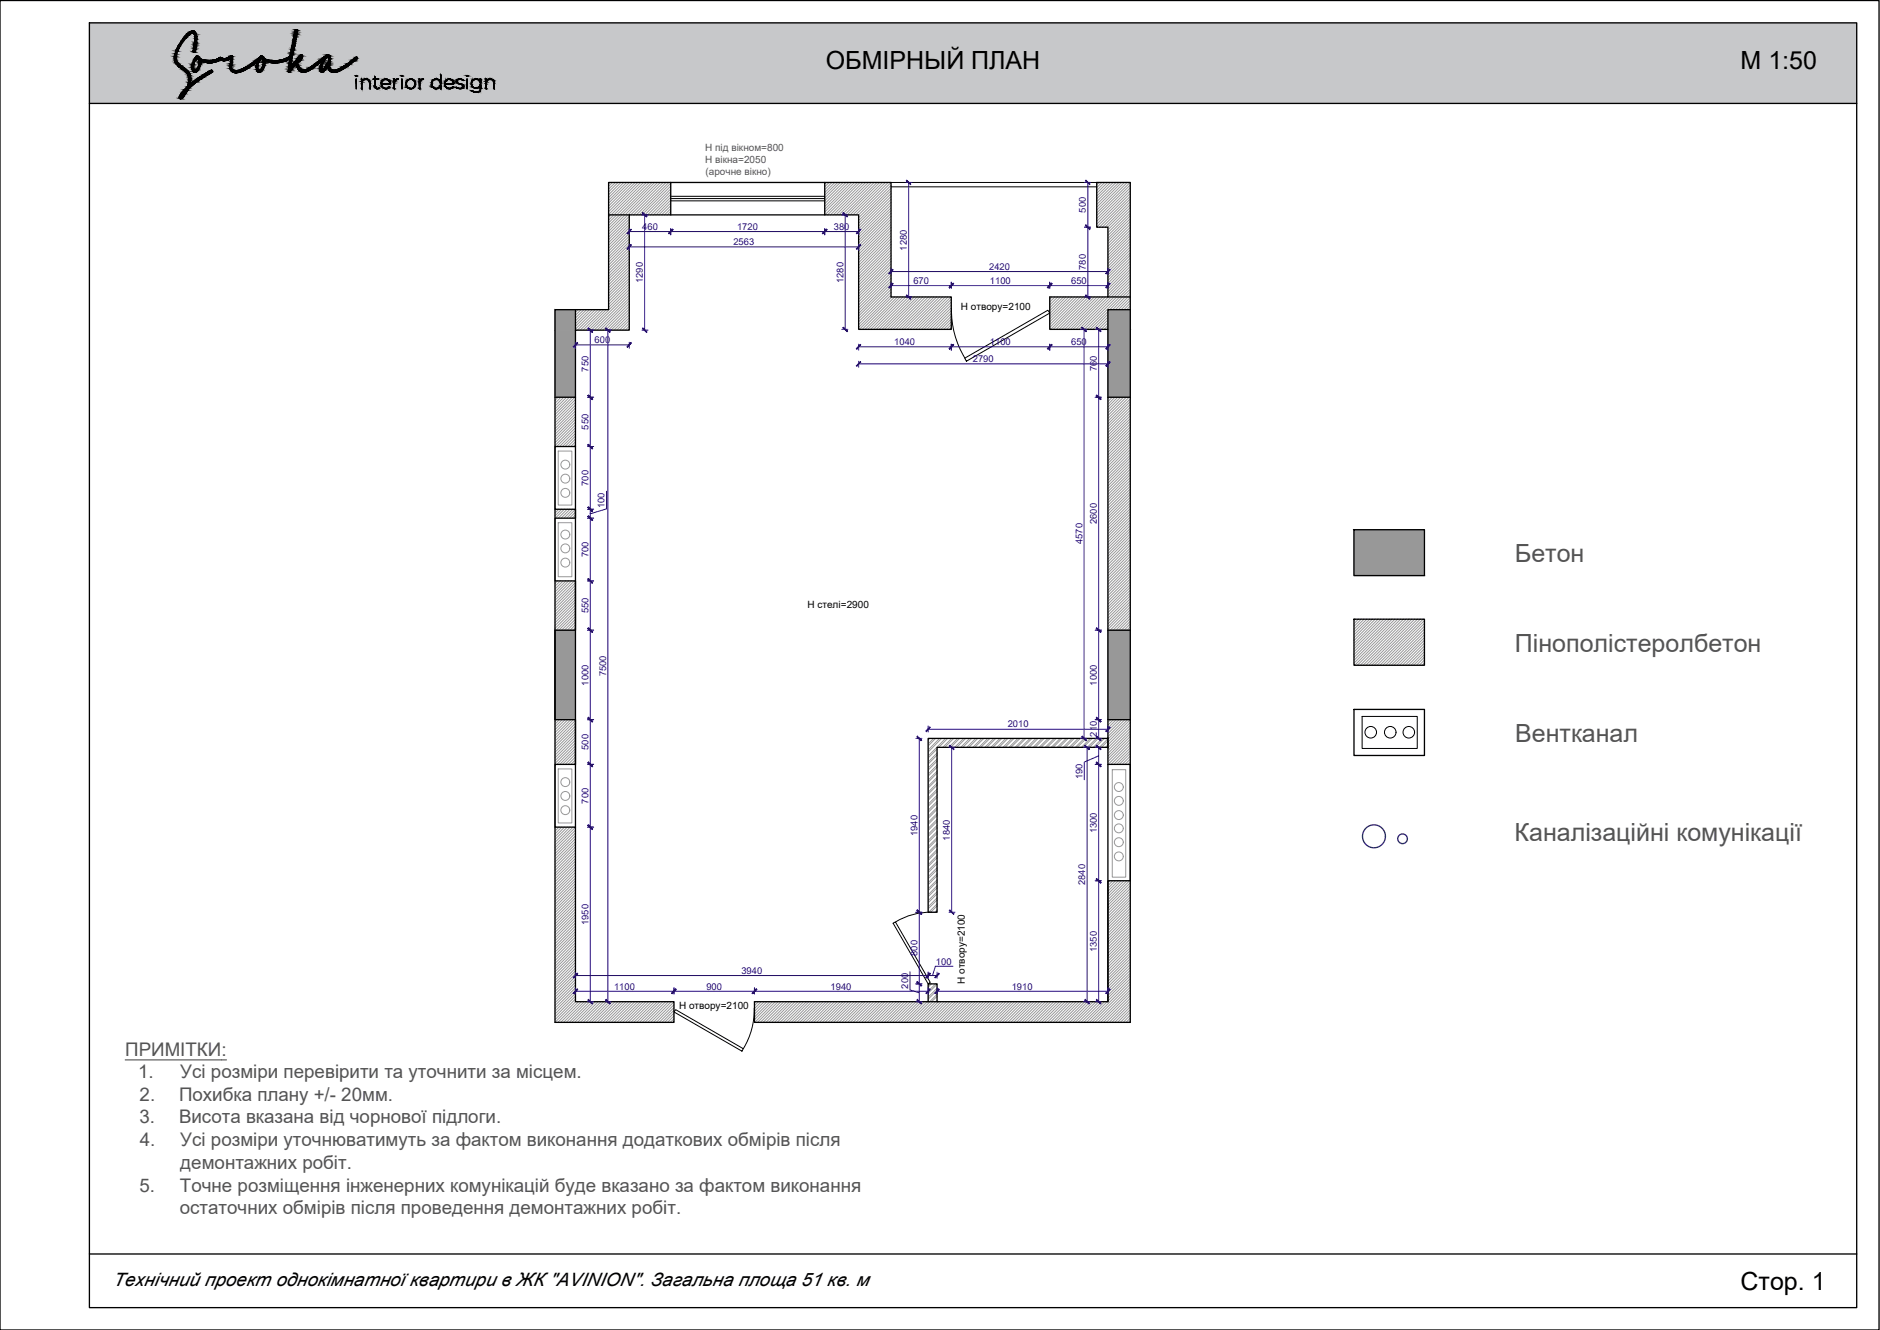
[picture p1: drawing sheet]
<svg xmlns="http://www.w3.org/2000/svg" width="420mm" height="297mm" viewBox="0 0 420 297" stroke-linecap="round" stroke-linejoin="round" font-family="sans-serif">
<defs><g id="words">
<g font-size="5.6">
<text x="184.6" y="15.4">ОБМІРНЫЙ ПЛАН</text>
<text x="389" y="15.4">М 1:50</text>
<text x="389" y="288.1">Стор. 1</text>
</g>
<g font-size="5.6" fill="#545454">
<text x="338.6" y="125.5">Бетон</text>
<text x="338.6" y="145.6">Пінополістеролбетон</text>
<text x="338.6" y="165.7">Вентканал</text>
<text x="338.5" y="187.9">Каналізаційні комунікації</text>
</g>
<g font-size="4.2" fill="#545454">
<text x="28" y="235.8">ПРИМІТКИ:</text>
<text x="30.9" y="240.8">1.</text>
<text x="31.2" y="245.9">2.</text>
<text x="40" y="245.9">Похибка плану +/- 20мм.</text>
<text x="40.3" y="240.8">Усі розміри перевірити та уточнити за місцем.</text>
<text x="31.2" y="250.9">3.</text>
<text x="40" y="250.9">Висота вказана від чорнової підлоги.</text>
<text x="31.2" y="256">4.</text>
<text x="40.3" y="256">Усі розміри уточнюватимуть за фактом виконання додаткових обмірів після</text>
<text x="40.3" y="261.1">демонтажних робіт.</text>
<text x="31.2" y="266.1">5.</text>
<text x="40.2" y="266.1">Точне розміщення інженерних комунікацій буде вказано за фактом виконання</text>
<text x="40.2" y="271.2">остаточних обмірів після проведення демонтажних робіт.</text>
</g>
<text font-size="4.2" x="25.2" y="287.1">Технічний проект однокімнатної квартири в ЖК &quot;AVINION&quot;. Загальна площа 51 кв. м</text>
<g font-size="2.2" fill="#545454">
<text x="157.6" y="33.6">Н під вікном=800</text>
<text x="157.6" y="36.3">Н вікна=2050</text>
<text x="157.6" y="39">(арочне вікно)</text>
</g>
<g font-size="2.2">
<text x="214.8" y="69.2">Н отвору=2100</text>
<text x="180.5" y="135.8">Н стелі=2900</text>
<text x="215.6" y="219.7" transform="rotate(-90 215.6 219.7)">Н отвору=2100</text>
<text x="151.8" y="225.4">Н отвору=2100</text>
</g>
<g font-size="2.1" fill="#250095">
<text x="242.7" y="47.5" transform="rotate(-90 242.7 47.5)">500</text>
<text x="143.6" y="51.3">460</text>
<text x="164.7" y="51.3">1720</text>
<text x="186.4" y="51.3">380</text>
<text x="163.9" y="54.8">2563</text>
<text x="202.6" y="56" transform="rotate(-90 202.6 56)">1280</text>
<text x="143.7" y="63.2" transform="rotate(-90 143.7 63.2)">1290</text>
<text x="188.5" y="63.2" transform="rotate(-90 188.5 63.2)">1280</text>
<text x="204.1" y="63.4">670</text>
<text x="221.1" y="60.3">2420</text>
<text x="221.2" y="63.4">1100</text>
<text x="239.4" y="63.4">650</text>
<text x="242.7" y="60.3" transform="rotate(-90 242.7 60.3)">780</text>
<text x="132.9" y="76.7">600</text>
<text x="199.9" y="77">1040</text>
<text x="221.2" y="77">1100</text>
<text x="239.4" y="77">650</text>
<text x="131.5" y="83" transform="rotate(-90 131.5 83)">750</text>
<text x="217.4" y="80.9">2790</text>
<text x="245.1" y="82.9" transform="rotate(-90 245.1 82.9)">760</text>
<text x="131.5" y="96" transform="rotate(-90 131.5 96)">550</text>
<text x="131.5" y="108.5" transform="rotate(-90 131.5 108.5)">700</text>
<text x="135.1" y="113.5" transform="rotate(-90 135.1 113.5)">100</text>
<text x="245.1" y="117" transform="rotate(-90 245.1 117)">2600</text>
<text x="131.5" y="124.5" transform="rotate(-90 131.5 124.5)">700</text>
<text x="241.9" y="121.5" transform="rotate(-90 241.9 121.5)">4570</text>
<text x="131.5" y="137" transform="rotate(-90 131.5 137)">550</text>
<text x="131.5" y="153.1" transform="rotate(-90 131.5 153.1)">1000</text>
<text x="135.5" y="151.1" transform="rotate(-90 135.5 151.1)">7500</text>
<text x="245.1" y="153.1" transform="rotate(-90 245.1 153.1)">1000</text>
<text x="131.5" y="167.5" transform="rotate(-90 131.5 167.5)">500</text>
<text x="225.2" y="162.5">2010</text>
<text x="245.1" y="164.5" transform="rotate(-90 245.1 164.5)">210</text>
<text x="241.9" y="174" transform="rotate(-90 241.9 174)">190</text>
<text x="131.5" y="179.5" transform="rotate(-90 131.5 179.5)">700</text>
<text x="205" y="186.7" transform="rotate(-90 205 186.7)">1940</text>
<text x="212.3" y="187.7" transform="rotate(-90 212.3 187.7)">1840</text>
<text x="245.1" y="186.1" transform="rotate(-90 245.1 186.1)">1300</text>
<text x="242.5" y="197.6" transform="rotate(-90 242.5 197.6)">2840</text>
<text x="131.5" y="206.6" transform="rotate(-90 131.5 206.6)">1950</text>
<text x="205" y="213.5" transform="rotate(-90 205 213.5)">800</text>
<text x="209.2" y="215.4">100</text>
<text x="245.1" y="212.6" transform="rotate(-90 245.1 212.6)">1350</text>
<text x="137.2" y="221">1100</text>
<text x="157.9" y="221">900</text>
<text x="165.7" y="217.5">3940</text>
<text x="185.6" y="221">1940</text>
<text x="202.9" y="220.8" transform="rotate(-90 202.9 220.8)">200</text>
<text x="226.1" y="221">1910</text>
</g>
</g></defs>
<path d="M20 5.1l395 18v-18zM20 5.1l395 18h-395z" fill="#c7c8ca" stroke="#c7c8ca" stroke-width=".22"/>
<g fill="#989898" stroke="#989898" stroke-width=".22">
<path d="M302.6 118.3l15.7 10.3v-10.3zM302.6 118.3l15.7 10.3h-15.7z"/>
<path d="M124 69.2l4.6 4.5v-4.5zM124 69.2l4.6 4.5h-4.6z"/>
<path d="M124 73.7l4.6 15v-15zM124 73.7l4.6 15h-4.6z"/>
<path d="M124 140.7l4.6 20v-20zM124 140.7l4.6 20h-4.6z"/>
<path d="M247.6 140.7l5 20v-20zM247.6 140.7l5 20h-5z"/>
<path d="M247.6 69.2l5 4.4v-4.4zM247.6 69.2l5 4.4h-5z"/>
<path d="M247.6 73.6l5 15.1v-15.1zM247.6 73.6l5 15.1h-5z"/>
</g>
<g fill="none" stroke="#989898" stroke-width=".22">
<path d="M136.3 40.8l-.3 .2M136.9 40.8l-.9 .8M137.5 40.8l-1.5 1.4M138.1 40.8l-2.1 2.1M138.8 40.8l-2.8 2.7M139.4 40.8l-3.4 3.3M140 40.8l-4 4M140.6 48.3l-4.6 4.6M140.6 49l-4.6 4.5M140.6 49.6l-4.6 4.6M140.6 50.2l-4.6 4.6M140.6 50.8l-4.6 4.6"/>
<path d="M140.6 51.5l-4.6 4.6M140.6 52.1l-4.6 4.6M140.6 52.7l-4.6 4.6M140.6 53.4l-4.6 4.5M140.6 54l-4.6 4.6M140.6 54.6l-4.6 4.6M140.6 55.2l-4.6 4.6M140.6 55.9l-4.6 4.6M140.6 56.5l-4.6 4.6M140.6 57.1l-4.6 4.7M140.6 57.8l-4.6 4.5M140.6 58.4l-4.6 4.6"/>
<path d="M140.6 59l-4.6 4.6M140.6 59.6l-4.6 4.6M140.7 40.8l-4.7 4.6M141.3 40.8l-5.3 5.2M141.9 40.8l-5.9 5.8M142.5 40.8l-6.5 6.5M143.2 40.8l-7.2 7.1M143.8 40.8l-7.8 7.7M144.4 40.8l-8.4 8.4M145.1 40.8l-9.1 9M145.7 40.8l-9.7 9.6M146.3 40.8l-10.3 10.2"/>
<path d="M146.9 40.8l-10.9 10.9M147.6 40.8l-11.6 11.5M148.2 40.8l-7.2 7.2M148.8 40.8l-7.2 7.2M149.5 40.8l-7.3 7.2M149.9 40.9l-7 7.1M149.9 41.6l-6.4 6.4M149.9 42.2l-5.8 5.8M149.9 42.8l-5.2 5.2M149.9 43.4l-4.5 4.6M149.9 44.1l-3.9 3.9M149.9 44.7l-3.3 3.3"/>
<path d="M149.9 45.3l-2.7 2.7M149.9 46l-2 2M149.9 46.6l-1.4 1.4M149.9 47.2l-.8 .8M149.9 47.8l-.1 .2M184.7 40.8l-.4 .3M185.3 40.8l-1 .9M185.9 40.8l-1.6 1.6M186.6 40.8l-2.3 2.2M187.2 40.8l-2.9 2.8M187.8 40.8l-3.5 3.4M188.4 40.8l-4.1 4.1"/>
<path d="M189.1 40.8l-4.8 4.7M189.7 40.8l-5.4 5.3M190.3 40.8l-6 6M191 40.8l-6.7 6.6M191.6 40.8l-7.2 7.2M192.2 40.8l-7.2 7.2M192.8 40.8l-7.2 7.2M193.5 40.8l-7.3 7.2M194.1 40.8l-7.2 7.2M194.7 40.8l-7.2 7.2M195.4 40.8l-7.3 7.2M196 40.8l-7.2 7.2"/>
<path d="M196.6 40.8l-7.2 7.2M197.2 40.8l-7.2 7.2M197.9 40.8l-7.3 7.2M198.5 40.8l-7.2 7.2M199.1 40.8l-7.2 7.2M199.1 41.4l-7.2 7.2M199.1 42l-7.2 7.3M199.1 42.6l-7.2 7.3M199.1 43.3l-7.2 7.2M199.1 43.9l-7.2 7.2M199.1 44.5l-7.2 7.3M199.1 45.2l-7.2 7.2"/>
<path d="M199.1 45.8l-7.2 7.2M199.1 46.4l-7.2 7.3M199.1 47l-7.2 7.3M199.1 47.7l-7.2 7.2M199.1 48.3l-7.2 7.2M199.1 48.9l-7.2 7.3M199.1 49.6l-7.2 7.2M199.1 50.2l-7.2 7.2M199.1 50.8l-7.2 7.2M199.1 51.4l-7.2 7.3M199.1 52.1l-7.2 7.2M199.1 52.7l-7.2 7.2"/>
<path d="M199.1 53.3l-7.2 7.3M199.1 54l-7.2 7.2M199.1 54.6l-7.2 7.2M199.1 55.2l-7.2 7.2M199.1 55.8l-7.2 7.3M199.1 56.5l-7.2 7.2M199.1 57.1l-7.2 7.2M199.1 57.7l-7.2 7.3M199.1 58.4l-7.2 7.2M199.1 59l-7.2 7.2M199.1 59.6l-7.2 7.2M245.7 40.8l-.6 .5"/>
<path d="M246.3 40.8l-1.2 1.1M246.9 40.8l-1.8 1.7M247.5 40.8l-2.4 2.4M248.2 40.8l-3.1 3M248.8 40.8l-3.7 3.6M249.4 40.8l-4.3 4.2M250.1 40.8l-5 4.9M250.7 40.8l-5.6 5.5M251.3 40.8l-6.2 6.1M251.9 40.8l-6.8 6.8M252.6 40.8l-7.5 7.4M252.6 41.3l-7.5 7.5"/>
<path d="M252.6 41.9l-7.5 7.5M252.6 42.6l-7.5 7.5M252.6 43.2l-7.5 7.5M252.6 43.8l-6.9 6.9M252.6 44.4l-6.3 6.3M252.6 45.1l-5.6 5.6M252.6 45.7l-5 5M252.6 46.3l-5 5M252.6 47l-5 5M252.6 47.6l-5 5M252.6 48.2l-5 5M252.6 48.8l-5 5"/>
<path d="M252.6 49.5l-5 5M252.6 50.1l-5 5M252.6 50.7l-5 5M252.6 51.4l-5 5M252.6 52l-5 5M252.6 52.6l-5 5M252.6 53.2l-5 5M252.6 53.9l-5 5M252.6 54.5l-5 5M252.6 55.1l-5 5M252.6 55.8l-5 5M252.6 56.4l-5 5"/>
<path d="M252.6 57l-5 5M252.6 57.6l-5 5M252.6 58.3l-5 5M252.6 58.9l-5 5M252.6 59.5l-5 5M129.2 69.2l-.6 .6M129.9 69.2l-1.3 1.2M130.5 69.2l-1.9 1.8M131.1 69.2l-2.5 2.5M131.7 69.2l-3.1 3.1M132.4 69.2l-3.8 3.7M133 69.2l-4.4 4.3"/>
<path d="M133.6 69.2l-4.6 4.5M134.3 69.2l-4.6 4.5M134.9 69.2l-4.6 4.5M135.5 69.2l-4.6 4.5M140.6 60.3l-4.6 4.6M140.6 60.9l-4.6 4.6M140.6 61.5l-4.6 4.6M140.6 62.2l-4.6 4.5M140.6 62.8l-4.6 4.6M140.6 63.4l-4.6 4.6M140.6 64l-4.6 4.7M140.6 64.7l-9 9"/>
<path d="M140.6 65.3l-8.4 8.4M140.6 65.9l-7.8 7.8M140.6 66.6l-7.2 7.1M140.6 67.2l-6.5 6.5M140.6 67.8l-5.9 5.9M140.6 68.4l-5.3 5.3M140.6 69.1l-4.6 4.6M140.6 69.7l-4 4M140.6 70.3l-3.4 3.4M140.6 71l-2.8 2.7M140.6 71.6l-2.1 2.1M140.6 72.2l-1.5 1.5"/>
<path d="M140.6 72.8l-.9 .9M140.6 73.5l-.3 .2M199.1 60.2l-7.2 7.3M199.1 60.9l-7.2 7.2M199.1 61.5l-7.2 7.2M199.1 62.1l-7.2 7.3M199.1 62.8l-7.2 7.2M199.1 63.4l-7.2 7.2M199.1 64l-7.2 7.2M199.1 64.6l-7.2 7.3M199.1 65.3l-7.2 7.2M199.1 65.9l-7.2 7.2"/>
<path d="M199.3 66.3l-7.2 7.3M199.9 66.3l-7.2 7.3M200.6 66.3l-7.3 7.3M201.2 66.3l-7.3 7.3M201.8 66.3l-7.2 7.3M202.4 66.3l-7.2 7.3M203.1 66.3l-7.3 7.3M203.7 66.3l-7.2 7.3M204.3 66.3l-7.2 7.3M205 66.3l-7.3 7.3M205.6 66.3l-7.3 7.3M206.2 66.3l-7.2 7.3"/>
<path d="M206.8 66.3l-7.2 7.3M207.5 66.3l-7.3 7.3M208.1 66.3l-7.2 7.3M208.7 66.3l-7.2 7.3M209.3 66.3l-7.2 7.3M210 66.3l-7.3 7.3M210.6 66.3l-7.2 7.3M211.2 66.3l-7.2 7.3M211.9 66.3l-7.3 7.3M212.5 66.3l-7.2 7.3M212.6 66.8l-6.7 6.8M212.6 67.5l-6.1 6.1"/>
<path d="M212.6 68.1l-5.5 5.5M212.6 68.7l-4.8 4.9M212.6 69.4l-4.2 4.2M212.6 70l-3.6 3.6M212.6 70.6l-2.9 3M212.6 71.2l-2.3 2.4M212.6 71.9l-1.7 1.7M212.6 72.5l-1.1 1.1M212.6 73.1l-.4 .5M235.1 66.3l-.5 .5M235.8 66.3l-1.2 1.2M236.4 66.3l-1.8 1.8"/>
<path d="M237 66.3l-2.4 2.4M237.7 66.3l-3.1 3.1M238.3 66.3l-3.7 3.7M238.9 66.3l-4.3 4.3M239.5 66.3l-4.9 4.9M240.2 66.3l-5.6 5.6M240.8 66.3l-6.2 6.2M241.4 66.3l-6.8 6.8M242.1 66.3l-7.3 7.3M242.7 66.3l-7.3 7.3M243.3 66.3l-7.2 7.3M243.9 66.3l-7.2 7.3"/>
<path d="M244.6 66.3l-7.3 7.3M245.2 66.3l-7.2 7.3M245.8 66.3l-7.2 7.3M246.5 66.3l-7.3 7.3M247.1 66.3l-7.3 7.3M247.6 69.6l-4 4M247.6 70.2l-3.4 3.4M247.6 70.8l-2.7 2.8M247.6 71.4l-2.1 2.2M247.6 72.1l-1.5 1.5M247.6 72.7l-.8 .9M247.6 73.3l-.2 .3"/>
<path d="M252.6 61.4l-12.1 12.2M252.6 62l-11.5 11.6M252.6 62.7l-10.9 10.9M252.6 63.3l-10.2 10.3M252.6 64l-9.6 9.6M252.6 60.2l-5 5M252.6 60.8l-5 5M252.6 64.6l-4.6 4.6M252.6 65.2l-3.9 4M252.6 65.8l-3.3 3.4M252.6 66.4l-2.7 2.8M252.6 67.1l-2 2.1"/>
<path d="M252.6 67.7l-1.4 1.5M252.6 68.4l-.8 .8M252.6 68.9l-.2 .3M124.1 88.7l-.1 .1M124.7 88.7l-.7 .7M125.3 88.7l-1.3 1.4M126 88.7l-2 2M126.6 88.7l-2.6 2.6M127.3 88.7l-3.3 3.3M127.9 88.7l-3.9 3.9M128.5 88.7l-4.5 4.5M128.6 89.2l-4.6 4.6"/>
<path d="M128.6 89.9l-4.6 4.6M128.6 90.5l-4.6 4.6M128.6 91.1l-4.6 4.6M128.6 91.8l-4.6 4.5M128.6 92.4l-4.6 4.6M128.6 93l-4.6 4.6M128.6 93.6l-4.6 4.6M128.6 94.3l-4.6 4.6M128.6 94.9l-4.6 4.6M128.6 95.5l-4.2 4.2M128.6 96.2l-3.5 3.5M128.6 96.8l-2.9 2.9"/>
<path d="M128.6 97.4l-2.3 2.3M128.6 98l-1.7 1.7M128.6 98.7l-1 1M128.6 99.3l-.4 .4M247.9 88.7l-.3 .4M248.6 88.7l-1 1M249.2 88.7l-1.6 1.6M249.8 88.7l-2.2 2.2M250.4 88.7l-2.8 2.9M251.1 88.7l-3.5 3.5M251.7 88.7l-4.1 4.1M252.3 88.7l-4.7 4.8"/>
<path d="M252.6 89.1l-5 5M252.6 89.7l-5 5M252.6 90.3l-5 5M252.6 91l-5 5M252.6 91.6l-5 5M252.6 92.2l-5 5M252.6 92.9l-5 5M252.6 93.5l-5 5M252.6 94.1l-5 5M252.6 94.7l-5 5M252.6 95.4l-5 5M252.6 96l-5 5"/>
<path d="M252.6 96.6l-5 5M252.6 97.3l-5 5M252.6 97.9l-5 5M252.6 98.5l-5 5M252.6 99.1l-5 5M252.6 99.8l-5 5M124.2 113.7l-.2 .2M124.8 100.7h3v12.1h-3zM124.8 116.7h3v12.1h-3zM124.9 113.7l-.9 .9M125.5 113.7l-1.5 1.5M126.1 113.7l-2 2"/>
<path d="M126.7 113.7l-1.9 2M127.4 113.7l-2 2M128 113.7l-2 2M128.6 113.7l-1.9 2M128.6 114.4l-1.3 1.3M128.6 115l-.7 .7M128.6 115.6l-.1 .1M252.6 100.4l-5 5M252.6 101l-5 5M252.6 101.7l-5 5M252.6 102.3l-5 5M252.6 102.9l-5 5"/>
<path d="M252.6 103.5l-5 5M252.6 104.2l-5 5M252.6 104.8l-5 5M252.6 105.4l-5 5M252.6 106l-5 5.1M252.6 106.7l-5 5M252.6 107.3l-5 5M252.6 107.9l-5 5M252.6 108.6l-5 5M252.6 109.2l-5 5M252.6 109.8l-5 5M252.6 110.4l-5 5.1"/>
<path d="M252.6 111.1l-5 5M252.6 111.7l-5 5M252.6 112.3l-5 5M252.6 113l-5 5M252.6 113.6l-5 5M252.6 114.2l-5 5M252.6 114.8l-5 5M252.6 115.5l-5 5M252.6 116.1l-5 5M252.6 116.7l-5 5M252.6 117.4l-5 5M252.6 118l-5 5"/>
<path d="M252.6 118.6l-5 5M252.6 119.2l-5 5M252.6 119.9l-5 5M124.6 129.7l-.6 .6M125.2 129.7l-1.2 1.2M125.9 129.7l-1.9 1.9M126.5 129.7l-2.5 2.5M127.1 129.7l-3.1 3.1M127.7 129.7l-3.7 3.7M128.4 129.7l-4.4 4.4M128.6 130.1l-4.6 4.6M128.6 130.7l-4.6 4.6"/>
<path d="M128.6 131.3l-4.6 4.7M128.6 132l-4.6 4.6M128.6 132.6l-4.6 4.6M128.6 133.3l-4.6 4.5M128.6 133.9l-4.6 4.6M128.6 134.5l-4.6 4.6M128.6 135.1l-4.6 4.6M128.6 135.7l-4.6 4.7M128.6 136.4l-4.3 4.3M128.6 137l-3.7 3.7M128.6 137.7l-3.1 3M128.6 138.3l-2.4 2.4"/>
<path d="M128.6 138.9l-1.8 1.8M128.6 139.5l-1.2 1.2M252.6 120.5l-5 5M252.6 121.1l-5 5M252.6 121.8l-5 5M252.6 122.4l-5 5M252.6 123l-5 5M252.6 123.6l-5 5M252.6 124.3l-5 5M252.6 124.9l-5 5M252.6 125.5l-5 5M252.6 126.2l-5 5"/>
<path d="M252.6 126.8l-5 5M252.6 127.4l-5 5M252.6 128l-5 5M252.6 128.7l-5 5M252.6 129.3l-5 5M252.6 129.9l-5 5M252.6 130.6l-5 5M252.6 131.2l-5 5M252.6 131.8l-5 5M252.6 132.4l-5 5M252.6 133.1l-5 5M252.6 133.7l-5 5"/>
<path d="M252.6 134.4l-5 4.9M252.6 134.9l-5 5.1M252.6 135.6l-5 5M252.6 136.2l-4.5 4.5M252.6 136.8l-3.8 3.9M252.6 137.5l-3.2 3.2M252.6 138.1l-2.6 2.6M252.6 138.8l-2 1.9M252.6 139.3l-1.4 1.4M252.6 140l-.7 .7M302.9 138.3l-.3 .4M303.6 138.3l-1 1"/>
<path d="M304.2 138.3l-1.6 1.6M304.8 138.3l-2.2 2.2M305.5 138.3l-2.9 2.9M306.1 138.3l-3.5 3.5M306.7 138.3l-4.1 4.1M307.3 138.3l-4.7 4.8M308 138.3l-5.4 5.4M308.6 138.3l-6 6M309.2 138.3l-6.6 6.6M309.9 138.3l-7.3 7.3M310.5 138.3l-7.9 7.9M311.1 138.3l-8.5 8.5"/>
<path d="M311.7 138.3l-9.1 9.2M312.4 138.3l-9.8 9.8M313 138.3l-10.2 10.3M313.6 138.3l-10.2 10.3M314.3 138.3l-10.3 10.3M314.9 138.3l-10.3 10.3M315.5 138.3l-10.2 10.3M316.1 138.3l-10.2 10.3M316.8 138.3l-10.3 10.3M317.4 138.3l-10.3 10.3M318.1 138.3l-10.3 10.3M318.3 138.6l-9.9 10"/>
<path d="M318.3 139.2l-9.3 9.4M318.3 139.9l-8.6 8.7M128.6 140.2l-.5 .5M252.6 140.6l-.1 .1M318.3 140.5l-8 8.1M318.3 141.1l-7.4 7.5M318.3 141.8l-6.8 6.8M318.3 142.4l-6.1 6.2M318.3 143l-5.5 5.6M318.3 143.6l-4.9 5M318.3 144.3l-4.2 4.3M318.3 144.9l-3.6 3.7"/>
<path d="M318.3 145.5l-3 3.1M318.3 146.2l-2.4 2.4M318.3 146.8l-1.7 1.8M318.3 147.4l-1.1 1.2M318.3 148l-.5 .6M124.4 160.7l-.4 .4M124.8 171.7h3v12.1h-3zM125 160.7l-1 1M125.6 160.7l-1.6 1.6M126.3 160.7l-2.3 2.3M126.9 160.7l-2.9 2.9M127.6 160.7l-3.6 3.5"/>
<path d="M128.1 160.7l-4.1 4.2M128.6 160.9l-4.6 4.6M128.6 161.5l-4.6 4.6M128.6 162.2l-4.6 4.5M128.6 162.8l-4.6 4.6M128.6 163.4l-4.6 4.6M128.6 164l-4.6 4.6M128.6 164.7l-4.6 4.6M128.6 165.3l-4.6 4.6M128.6 165.9l-4.6 4.6M128.6 166.6l-4.1 4.1M128.6 167.2l-3.5 3.5"/>
<path d="M128.6 167.8l-2.9 2.9M128.6 168.4l-2.3 2.3M128.6 169.1l-1.6 1.6M128.6 169.7l-1 1M128.6 170.3l-.4 .4M207.7 164.9l-.3 .4M208.7 164.9l-1.3 1.2M209.1 164.9l-1.7 1.7M209.4 177.6l-2 2M209.4 168.2l-2 2M209.4 169.5l-2 2M209.4 170.9l-2 2"/>
<path d="M209.4 172.2l-2 2M209.4 173.6l-2 2M209.4 174.9l-2 2M209.4 176.3l-2 2M209.4 179l-2 2M209.4 167.3l-2 2M209.4 168.6l-2 2M209.4 170l-2 2M209.4 171.4l-2 1.9M209.4 172.7l-2 2M209.4 174l-2 2M209.4 175.4l-2 2"/>
<path d="M209.4 176.7l-2 2M209.4 178.1l-2 2M209.4 179.4l-2 2M210 164.9l-2.6 2.6M210.4 164.9l-3 3.1M211.3 164.9l-3.9 4M211.8 164.9l-2 2M212.7 164.9l-2 2M213.1 164.9l-2 2M214 164.9l-2 2M214.5 164.9l-2 2M215.4 164.9l-2 2"/>
<path d="M215.8 164.9l-2 2M216.7 164.9l-2 2M217.2 164.9l-2 2M218.1 164.9l-2 2M218.5 164.9l-2 2M219.4 164.9l-2 2M219.9 164.9l-2.1 2M220.8 164.9l-2 2M221.2 164.9l-2 2M222.1 164.9l-2 2M222.5 164.9l-1.9 2M223.5 164.9l-2.1 2"/>
<path d="M223.9 164.9l-2 2M224.8 164.9l-2 2M225.3 164.9l-2 2M226.1 164.9l-1.9 2M226.6 164.9l-2 2M227.5 164.9l-2 2M228 164.9l-2.1 2M228.9 164.9l-2 2M229.3 164.9l-2 2M230.2 164.9l-2 2M230.6 164.9l-2 2M231.5 164.9l-2 2"/>
<path d="M232 164.9l-2 2M232.9 164.9l-2 2M233.3 164.9l-1.9 2M234.2 164.9l-2 2M234.7 164.9l-2 2M235.6 164.9l-2 2M236.1 164.9l-2.1 2M236.9 164.9l-2 2M237.4 164.9l-2 2M238.3 164.9l-2 2M238.7 164.9l-2 2M239.6 164.9l-2 2"/>
<path d="M240.1 164.9l-2 2M241 164.9l-2 2M241.4 164.9l-2 2M242.3 164.9l-2 2M242.8 164.9l-2.1 2M243.7 164.9l-2 2M244.1 164.9l-2 2M245 164.9l-2 2M245.4 164.9l-1.9 2M246.3 164.9l-2 2M246.8 164.9l-2 2M247.6 165l-1.9 1.9"/>
<path d="M247.6 165.5l-1.4 1.4M247.6 166.8l-.1 .1M248.2 160.7l-.6 .6M248.6 171.9h3v24h-3zM248.8 160.7l-1.2 1.3M249.5 160.7l-1.9 1.9M250.1 160.7l-2.5 2.5M250.7 160.7l-3.1 3.2M251.4 160.7l-3.8 3.8M252 160.7l-4.4 4.4M252.6 160.7l-5 5M252.6 161.4l-5.5 5.5"/>
<path d="M252.6 162l-5 5M252.6 162.6l-5 5M252.6 163.3l-5 5M252.6 163.9l-5 5M252.6 164.5l-5 5M252.6 165.1l-5 5M252.6 165.8l-5 4.9M252.6 166.4l-4.3 4.3M252.6 167l-3.7 3.7M252.6 167.7l-3 3M252.6 168.3l-2.5 2.4M252.6 168.9l-1.8 1.8"/>
<path d="M252.6 169.5l-1.2 1.2M252.6 170.2l-.5 .5M124.3 184.7l-.3 .3M124.9 184.7l-.9 .9M125.5 184.7l-1.5 1.6M126.2 184.7l-2.2 2.2M126.8 184.7l-2.8 2.8M127.4 184.7l-3.4 3.4M128.1 184.7l-4.1 4.1M128.6 184.8l-4.6 4.6M128.6 185.4l-4.6 4.6M128.6 186l-4.6 4.7"/>
<path d="M128.6 186.7l-4.6 4.5M128.6 187.3l-4.6 4.6M128.6 187.9l-4.6 4.6M128.6 188.5l-4.6 4.7M128.6 189.2l-4.6 4.6M128.6 189.8l-4.6 4.6M128.6 190.4l-4.6 4.7M128.6 191.1l-4.6 4.6M128.6 191.7l-4.6 4.6M128.6 192.3l-4.6 4.6M128.6 192.9l-4.6 4.7M128.6 193.6l-4.6 4.6"/>
<path d="M128.6 194.2l-4.6 4.6M128.6 194.8l-4.6 4.6M128.6 195.5l-4.6 4.6M128.6 196.1l-4.6 4.6M128.6 196.7l-4.6 4.6M128.6 197.3l-4.6 4.7M128.6 198l-4.6 4.6M128.6 198.6l-4.6 4.6M128.6 199.2l-4.6 4.6M128.6 199.9l-4.6 4.6M209.4 184.3l-2 2M209.4 188.8l-2 2"/>
<path d="M209.4 198.3l-2 2M209.4 180.3l-2 2M209.4 181.7l-2 2M209.4 183l-2 2M209.4 185.7l-2 2M209.4 187.1l-2 1.9M209.4 188.4l-2 2M209.4 189.7l-2 2.1M209.4 191.1l-2 2M209.4 192.4l-2 2M209.4 193.8l-2 2M209.4 195.1l-2 2"/>
<path d="M209.4 196.5l-2 2M209.4 197.8l-2 2M209.4 199.2l-2 2M209.4 180.7l-2 2.1M209.4 182.1l-2 2M209.4 183.5l-2 1.9M209.4 184.8l-2 2M209.4 186.2l-2 2M209.4 187.5l-2 2M209.4 190.2l-2 2M209.4 191.5l-2 2M209.4 192.9l-2 2"/>
<path d="M209.4 194.3l-2 1.9M209.4 195.6l-2 2M209.4 196.9l-2 2M209.4 199.6l-2 2M248.1 196.7l-.5 .5M248.7 196.7l-1.1 1.1M249.3 196.7l-1.7 1.7M249.9 196.7l-2.3 2.3M250.6 196.7l-3 3M251.2 196.7l-3.6 3.6M251.8 196.7l-4.2 4.2M252.4 196.7l-4.8 4.9"/>
<path d="M252.6 197.2l-5 5M252.6 197.8l-5 5M252.6 198.4l-5 5M252.6 199.1l-5 5M252.6 199.7l-5 5M128.6 200.5l-4.6 4.6M128.6 201.1l-4.6 4.6M128.6 201.7l-4.6 4.7M128.6 202.4l-4.6 4.6M128.6 203l-4.6 4.6M128.6 203.7l-4.6 4.5M128.6 204.3l-4.6 4.6"/>
<path d="M128.6 204.9l-4.6 4.6M128.6 205.5l-4.6 4.6M128.6 206.1l-4.6 4.7M128.6 206.8l-4.6 4.6M128.6 207.4l-4.6 4.6M128.6 208.1l-4.6 4.5M128.6 208.6l-4.6 4.7M128.6 209.3l-4.6 4.6M128.6 209.9l-4.6 4.6M128.6 210.6l-4.6 4.6M128.6 211.2l-4.6 4.6M128.6 211.8l-4.6 4.6"/>
<path d="M128.6 212.5l-4.6 4.5M128.6 213l-4.6 4.7M128.6 213.7l-4.6 4.6M128.6 214.3l-4.6 4.6M128.6 215l-4.6 4.6M128.6 215.6l-4.6 4.6M128.6 216.2l-4.6 4.6M128.6 216.8l-4.6 4.6M128.6 217.5l-4.6 4.6M128.6 218.1l-4.6 4.6M128.6 218.7l-4.6 4.6M128.6 219.4l-4.6 4.6"/>
<path d="M128.6 220l-4.6 4.6M207.7 219.7l-.3 .3M208.2 219.7l-.8 .8M209.1 219.7l-1.7 1.7M209.4 200.5l-2 2M209.4 201.9l-1.8 1.8M209.4 203.2l-.5 .5M209.4 201l-2 2M209.4 202.3l-1.4 1.4M209.4 203.7h-.1M209.4 219.8l-2 2M252.6 200.3l-5 5"/>
<path d="M252.6 200.9l-5 5.1M252.6 201.6l-5 5M252.6 202.2l-5 5M252.6 202.8l-5 5M252.6 203.5l-5 5M252.6 204.1l-5 5M252.6 204.8l-5 4.9M252.6 205.3l-5 5.1M252.6 206l-5 5M252.6 206.6l-5 5M252.6 207.2l-5 5M252.6 207.9l-5 5"/>
<path d="M252.6 208.5l-5 5M252.6 209.1l-5 5.1M252.6 209.7l-5 5M252.6 210.4l-5 5M252.6 211l-5 5M252.6 211.7l-5 4.9M252.6 212.3l-5 5M252.6 212.9l-5 5M252.6 213.5l-5 5.1M252.6 214.2l-5 4.9M252.6 214.8l-5 5M252.6 215.4l-5 5"/>
<path d="M252.6 216.1l-5 5M252.6 216.7l-5 5M252.6 217.3l-5 5M252.6 217.9l-5 5M252.6 218.6l-5 4.9M252.6 219.2l-9.1 9.1M252.6 219.8l-8.5 8.5M128.6 220.6l-4.6 4.6M128.6 221.2l-4.6 4.6M128.6 221.9l-4.6 4.6M128.6 222.5l-4.6 4.6M128.6 223.1l-4.6 4.6"/>
<path d="M128.7 223.7l-4.7 4.6M129.3 223.7l-4.6 4.6M129.9 223.7l-4.6 4.6M130.6 223.7l-4.7 4.6M131.1 223.7l-4.5 4.6M131.8 223.7l-4.6 4.6M132.4 223.7l-4.6 4.6M133.1 223.7l-4.7 4.6M133.7 223.7l-4.6 4.6M134.3 223.7l-4.6 4.6M134.9 223.7l-4.6 4.6M135.6 223.7l-4.6 4.6"/>
<path d="M136.2 223.7l-4.6 4.6M136.8 223.7l-4.6 4.6M137.5 223.7l-4.7 4.6M138.1 223.7l-4.6 4.6M138.7 223.7l-4.6 4.6M139.3 223.7l-4.6 4.6M140 223.7l-4.6 4.6M140.6 223.7l-4.6 4.6M141.2 223.7l-4.6 4.6M141.9 223.7l-4.7 4.6M142.5 223.7l-4.6 4.6M143.1 223.7l-4.6 4.6"/>
<path d="M143.7 223.7l-4.6 4.6M144.4 223.7l-4.6 4.6M145 223.7l-4.6 4.6M145.6 223.7l-4.6 4.6M146.3 223.7l-4.7 4.6M146.9 223.7l-4.6 4.6M147.5 223.7l-4.6 4.6M148.1 223.7l-4.5 4.6M148.8 223.7l-4.7 4.6M149.4 223.7l-4.6 4.6M150 223.7l-4.6 4.6M150.6 223.8l-4.6 4.5"/>
<path d="M150.6 224.4l-3.9 3.9M150.6 225l-3.3 3.3M150.6 225.6l-2.6 2.7M150.6 226.3l-2.1 2M150.6 226.9l-1.4 1.4M150.6 227.5l-.8 .8M150.6 228.2l-.1 .1M168.9 223.7l-.3 .3M169.5 223.7l-.9 .9M170.1 223.7l-1.5 1.5M170.8 223.7l-2.2 2.2M171.4 223.7l-2.8 2.8"/>
<path d="M172 223.7l-3.4 3.4M172.6 223.7l-4 4M173.3 223.7l-4.6 4.6M173.9 223.7l-4.6 4.6M174.5 223.7l-4.6 4.6M175.2 223.7l-4.6 4.6M175.8 223.7l-4.6 4.6M176.4 223.7l-4.6 4.6M177 223.7l-4.5 4.6M177.7 223.7l-4.6 4.6M178.3 223.7l-4.6 4.6M178.9 223.7l-4.6 4.6"/>
<path d="M179.6 223.7l-4.6 4.6M180.2 223.7l-4.6 4.6M180.8 223.7l-4.6 4.6M181.4 223.7l-4.5 4.6M182.1 223.7l-4.6 4.6M182.7 223.7l-4.6 4.6M183.3 223.7l-4.6 4.6M184 223.7l-4.6 4.6M184.6 223.7l-4.6 4.6M185.2 223.7l-4.6 4.6M185.8 223.7l-4.5 4.6M186.5 223.7l-4.6 4.6"/>
<path d="M187.1 223.7l-4.6 4.6M187.7 223.7l-4.6 4.6M188.4 223.7l-4.6 4.6M189 223.7l-4.6 4.6M189.6 223.7l-4.6 4.6M190.2 223.7l-4.5 4.6M190.9 223.7l-4.6 4.6M191.5 223.7l-4.6 4.6M192.2 223.7l-4.7 4.6M192.8 223.7l-4.6 4.6M193.4 223.7l-4.6 4.6M194 223.7l-4.6 4.6"/>
<path d="M194.6 223.7l-4.6 4.6M195.3 223.7l-4.6 4.6M195.9 223.7l-4.6 4.6M196.6 223.7l-4.7 4.6M197.2 223.7l-4.6 4.6M197.8 223.7l-4.6 4.6M198.4 223.7l-4.6 4.6M199.1 223.7l-4.7 4.6M199.7 223.7l-4.6 4.6M200.3 223.7l-4.6 4.6M201 223.7l-4.7 4.6M201.5 223.7l-4.5 4.6"/>
<path d="M202.2 223.7l-4.6 4.6M202.8 223.7l-4.6 4.6M203.5 223.7l-4.7 4.6M204.1 223.7l-4.6 4.6M204.7 223.7l-4.6 4.6M205.4 223.7l-4.7 4.6M206 223.7l-4.6 4.6M206.6 223.7l-4.6 4.6M207.2 223.7l-4.6 4.6M207.9 223.7l-4.7 4.6M208.5 223.7l-4.6 4.6M209.4 223.4l-4.9 4.9"/>
<path d="M209.4 220.7l-2 2M209.4 222.1l-1.6 1.6M209.4 221.2l-2 2M209.4 222.5l-1.2 1.2M209.7 223.7l-4.6 4.6M210.4 223.7l-4.6 4.6M211 223.7l-4.6 4.6M211.6 223.7l-4.6 4.6M212.3 223.7l-4.7 4.6M212.9 223.7l-4.6 4.6M213.5 223.7l-4.6 4.6M214.1 223.7l-4.6 4.6"/>
<path d="M214.8 223.7l-4.6 4.6M215.4 223.7l-4.6 4.6M216 223.7l-4.6 4.6M216.7 223.7l-4.7 4.6M217.3 223.7l-4.6 4.6M217.9 223.7l-4.6 4.6M218.5 223.7l-4.5 4.6M219.2 223.7l-4.6 4.6M219.8 223.7l-4.6 4.6M220.4 223.7l-4.6 4.6M221.1 223.7l-4.6 4.6M221.7 223.7l-4.6 4.6"/>
<path d="M222.3 223.7l-4.6 4.6M222.9 223.7l-4.5 4.6M223.6 223.7l-4.6 4.6M224.2 223.7l-4.6 4.6M224.8 223.7l-4.6 4.6M225.5 223.7l-4.6 4.6M226.1 223.7l-4.6 4.6M226.7 223.7l-4.6 4.6M227.3 223.7l-4.5 4.6M228 223.7l-4.6 4.6M228.6 223.7l-4.6 4.6M229.2 223.7l-4.6 4.6"/>
<path d="M229.9 223.7l-4.6 4.6M230.5 223.7l-4.6 4.6M231.1 223.7l-4.6 4.6M231.7 223.7l-4.5 4.6M232.4 223.7l-4.6 4.6M233 223.7l-4.6 4.6M233.6 223.7l-4.6 4.6M234.3 223.7l-4.6 4.6M234.9 223.7l-4.6 4.6M235.5 223.7l-4.6 4.6M236.1 223.7l-4.6 4.6M236.8 223.7l-4.6 4.6"/>
<path d="M237.4 223.7l-4.6 4.6M238 223.7l-4.6 4.6M238.7 223.7l-4.6 4.6M239.3 223.7l-4.6 4.6M239.9 223.7l-4.6 4.6M240.5 223.7l-4.6 4.6M241.2 223.7l-4.6 4.6M241.8 223.7l-4.6 4.6M242.4 223.7l-4.6 4.6M243 223.7l-4.5 4.6M243.7 223.7l-4.6 4.6M244.3 223.7l-4.6 4.6"/>
<path d="M244.9 223.7l-4.6 4.6M245.6 223.7l-4.6 4.6M246.2 223.7l-4.6 4.6M246.8 223.7l-4.6 4.6M247.4 223.7l-4.5 4.6M252.6 220.5l-7.9 7.8M252.6 221.1l-7.2 7.2M252.6 221.7l-6.6 6.6M252.6 222.3l-6 6M252.6 223l-5.3 5.3M252.6 223.6l-4.7 4.7M252.6 224.2l-4.1 4.1"/>
<path d="M252.6 224.9l-3.5 3.4M252.6 225.5l-2.8 2.8M252.6 226.1l-2.2 2.2M252.6 226.7l-1.6 1.6M252.6 227.4l-.9 .9M252.6 228l-.3 .3"/>
<circle cx="126.3" cy="119.4" r=".99"/>
<circle cx="126.3" cy="103.8" r=".99"/>
<circle cx="126.3" cy="106.9" r=".99"/>
<circle cx="126.3" cy="110.1" r=".99"/>
<circle cx="126.3" cy="125.7" r=".99"/>
<circle cx="126.3" cy="122.5" r=".99"/>
<circle cx="126.3" cy="177.8" r=".99"/>
<circle cx="126.3" cy="174.7" r=".99"/>
<circle cx="250" cy="178.9" r=".99"/>
<circle cx="250" cy="175.8" r=".99"/>
<circle cx="126.3" cy="180.9" r=".99"/>
<circle cx="250" cy="188.1" r=".99"/>
<circle cx="250" cy="191.3" r=".99"/>
<circle cx="250" cy="182" r=".99"/>
<circle cx="250" cy="185" r=".99"/>
</g>
<path d="M0 .1h419.9v296.9h-419.9zM20 5.1h395v286.9h-395z" fill="none" stroke="#000" stroke-width=".3"/>
<path d="M42 7.4a1.07 1.07 0 0 1 1.7-.2 8.1 8.1 0 0 1 0 3.9l-.1 .5-.3 .1-.1-.5 .2-1.3a3.4 3.4 0 0 0-.1-2.4h-.5a9.3 9.3 0 0 0-3.4 5.2 2.17 2.17 0 0 0 1.2 2.1 3 3 0 0 1 2 3.3l-.1 .6 4.4-2.9a.3 .3 0 0 1 .5 0 .3 .3 0 0 1-.2 .4l-.3 .3a15 15 0 0 0-5 3.8l-.7 1.1a.8 .8 0 0 1-1.1 .6v-.2a3.8 3.8 0 0 1 1.5-2.2l.2-.2a2.66 2.66 0 0 0-.4-3.4l-.2-.1a4 4 0 0 1-2.3-3l.1-.3a9 9 0 0 1 3-5.2zM43.9 13.3l.2-.2a.98 .98 0 0 1 .3 1.4l-.4 .9-.4 .3a1.5 1.5 0 0 1 .1-2.2zM43.9 12.5l.1-.1a4.2 4.2 0 0 0 4.5 .8l.6-.4 .4 .1a1.66 1.66 0 0 0 2-.3l.4-.1a2.9 2.9 0 0 1-.1 2 .94 .94 0 0 0 .2 1.1 .94 .94 0 0 0 1.1 .1l2-.9 2.3-1.5 .9-.9 .2 .1a2.44 2.44 0 0 0 2.4 1h.9a4.8 4.8 0 0 0 3-1.1l.9-4.5 .5-1.3a.58 .58 0 0 1 .2 .8l-1.1 5.1-.3 2.4 2.1-2.6h.5a2.1 2.1 0 0 1-1.1 1.8 1.44 1.44 0 0 0 1.6 1.5 5.1 5.1 0 0 0 2.3-1.4l2.3-1.7a.59 .59 0 0 1 .7-.3 .59 .59 0 0 1 .4 .7v1a1.17 1.17 0 0 0 .2 1.6 1.17 1.17 0 0 0 1.6-.1l1.7-1 1.7-1.2a.74 .74 0 0 1 .8-.4l-.2 .5-1.5 1.2a5.6 5.6 0 0 1-4.1 1.6 1.28 1.28 0 0 1-.7-1.1v-.2l-.9 1.1a.5 .5 0 0 1-.6 .2 .5 .5 0 0 1-.3-.6l.1-.8 .4-1-.5 .4a9.8 9.8 0 0 1-3.6 2.1 1.95 1.95 0 0 1-1.7-1.7l-.1-.2-.1 .1-1.3 1.7a.42 .42 0 0 1-.2-.7l.3-2.2a6.6 6.6 0 0 1-5.5 .5l-.1 .1a2.06 2.06 0 0 1-1.3 2.4 1.21 1.21 0 0 1-.7-1.5l.2-.8-.4 .4a9 9 0 0 1-4.3 2 1.46 1.46 0 0 1-1.3-2.1l.2-1.1a2.37 2.37 0 0 1-2.4 .3h-.1a5 5 0 0 1-4.1 .3h-.1a2.96 2.96 0 0 1-1.1 2.4l-.4 .1a1.96 1.96 0 0 1-.4-2.1zM58.3 13.2l.1-.1a.76 .76 0 0 1 .4 1 1.43 1.43 0 0 1-.9 1.6 1.85 1.85 0 0 1 .4-2.5zM73 12.9l.2-.2a1.51 1.51 0 0 1-.3 1.9l-.8 1-.2-.2a4.7 4.7 0 0 1 1.1-2.5z" fill="none" stroke="#000" stroke-width=".22"/>
<g fill="#000" stroke="#000" stroke-width=".22">
<path d="M41.3 15.9h.8zM42.5 18.7h.9zM42.9 6.9h.3zM43.3 11.7h.2zM46.4 14h1zM46.5 16h1zM46.7 14h.6zM46.9 14h.4zM46.9 13.5h2.1zM47.2 15.7h.1zM49 12.9h.5zM49.1 12.8h.2z"/>
<path d="M49.7 13.5h.8zM51.5 12.6h.4zM52.5 16.2h.5zM57.7 16.1h.5zM60.9 14h1.2zM64.6 16.2h.1zM66.2 6.6h.1zM67.3 12.2h.1zM71.8 16.1h.4zM40.3 22h.2z"/>
<path d="M39 12.6h.4zM39 12.6h.4z"/>
<path d="M39 12.6l.4 .1zM39 12.6l.4 .1z"/>
<path d="M39 12.7h.4zM39 12.7h.4z"/>
<path d="M39 12.7l.4 .2v-.2zM39 12.7l.4 .2h-.5z"/>
<path d="M38.9 12.9h.5zM38.9 12.9h.5zM38.9 12.9h.5zM38.9 12.9h.5z"/>
<path d="M38.9 12.9l.5 .1zM38.9 12.9l.5 .1z"/>
<path d="M38.9 13l.5 .1zM38.9 13l.5 .1z"/>
<path d="M39 13.1l.4 .2v-.2zM39 13.1l.4 .2h-.4z"/>
<path d="M39 12.3l.4 .2v-.2zM39 12.3l.4 .2h-.4z"/>
<path d="M39 12.5h.4zM39 12.5l.4 .1z"/>
<path d="M39 13.3l.5 .2-.1-.2zM39 13.3l.5 .2h-.5z"/>
<path d="M39.1 12.1l.3 .2 .1-.2zM39.1 12.1l.3 .2h-.4z"/>
<path d="M39 13.5l.5 .1zM39 13.5l.5 .1z"/>
<path d="M39.1 12h.4zM39.1 12l.4 .1z"/>
<path d="M39 13.6l.6 .2-.1-.2zM39 13.6l.6 .2h-.5z"/>
<path d="M39.1 13.8l.6 .1zM39.1 13.8l.6 .1z"/>
<path d="M39.3 11.5h.4zM39.2 11.5h.5z"/>
<path d="M39.2 11.5l.3 .5 .2-.5zM39.2 11.5l.3 .5h-.4z"/>
<path d="M39.2 13.9l.6 .2-.1-.2zM39.2 13.9l.6 .2h-.6z"/>
<path d="M39.3 11.4h.4zM39.3 11.4h.4z"/>
<path d="M39.3 11.4h.4zM39.3 11.4l.4 .1z"/>
<path d="M39.2 14.1l.7 .1zM39.2 14.1l.7 .1z"/>
<path d="M39.4 11.2l.3 .2 .1-.2zM39.4 11.2l.3 .2h-.4z"/>
<path d="M39.3 14.2l.7 .1zM39.3 14.2l.7 .1zM39.4 14.3h.6zM39.4 14.3h.6z"/>
<path d="M39.5 10.8l.3 .4 .2-.4zM39.5 10.8l.3 .4h-.4z"/>
<path d="M39.4 14.3l1.1 .3-.5-.3zM39.4 14.3l1.1 .3h-.8z"/>
<path d="M39.6 10.7h.4zM39.6 10.7l.4 .1z"/>
<path d="M39.8 10.3l.2 .4 .3-.4zM39.8 10.3l.2 .4h-.4z"/>
<path d="M39.7 14.6l.9 .2zM39.7 14.6l.9 .2z"/>
<path d="M40 9.9l.3 .4 .2-.4zM40 9.9l.3 .4h-.5z"/>
<path d="M39.8 14.8h.9zM39.8 14.8h.9zM39.8 14.8h.9zM39.8 14.8h.9z"/>
<path d="M39.8 14.8l1 .1zM39.8 14.8l1 .1z"/>
<path d="M39.9 14.9h.9zM39.9 14.9h.9z"/>
<path d="M40 14.9h.9zM40 14.9h.9z"/>
<path d="M40 14.9l1.2 .2-.3-.2zM40 14.9l1.2 .2h-.9z"/>
<path d="M40.5 9.2h.5zM40.5 9.2h.5z"/>
<path d="M40.5 9.2v.7l.5-.7zM40.5 9.2v.7h-.5z"/>
<path d="M40.3 15.1l1.1 .3-.2-.3zM40.3 15.1l1.1 .3h-.8z"/>
<path d="M40.6 15.4h.9zM40.6 15.4h.9z"/>
<path d="M40.6 15.4l1.1 .2zM40.6 15.4l1.1 .2z"/>
<path d="M40.9 8.5l.1 .7 .6-.7zM40.9 8.5l.1 .7h-.5z"/>
<path d="M40.9 15.6h.9zM40.9 15.6h.9z"/>
<path d="M41 15.6l1 .3-.2-.3zM41 15.6l1 .3h-.8z"/>
<path d="M41.2 8.2l.4 .3 .3-.3zM41.2 8.2l.4 .3h-.7z"/>
<path d="M41.2 15.9h.9zM41.2 15.9h.9zM41.3 15.9h.8z"/>
<path d="M41.4 15.9l.7 .1zM41.4 15.9l.7 .1z"/>
<path d="M41.4 16l.8 .1-.1-.1zM41.4 16l.8 .1z"/>
<path d="M41.3 20h.8zM41.2 20h.9z"/>
<path d="M41.4 7.9l.5 .3 .2-.3zM41.4 7.9l.5 .3h-.7z"/>
<path d="M41.3 19.9h.8zM41.3 19.9l.8 .1z"/>
<path d="M41.5 16.1l.8 .2-.1-.2zM41.5 16.1l.8 .2h-.6z"/>
<path d="M41.4 19.9h.8zM41.3 19.9h.8z"/>
<path d="M41.5 7.9h.7zM41.5 7.9h.7z"/>
<path d="M41.5 7.9h.7zM41.4 7.9h.7z"/>
<path d="M41.6 7.8h.7zM41.5 7.9h.7z"/>
<path d="M41.5 19.8l.7 .1 .1-.1zM41.4 19.9l.1-.1 .7 .1z"/>
<path d="M41.7 16.3l.7 .1zM41.7 16.3l.7 .1z"/>
<path d="M41.7 7.7h.7zM41.6 7.8h.7z"/>
<path d="M41.8 16.4l.7 .3-.1-.3zM41.8 16.4l.7 .3h-.5z"/>
<path d="M41.6 19.6l.8 .1zM41.6 19.6l.8 .1z"/>
<path d="M41.6 19.7h.8zM41.5 19.8h.8z"/>
<path d="M42 16.7l.5 .1zM42 16.7l.5 .1z"/>
<path d="M42 16.8l.5 .1v-.1zM42 16.8l.5 .1h-.4z"/>
<path d="M42.1 16.9l.5 .1zM42.1 16.9l.5 .1z"/>
<path d="M42.1 18.5l.4 .1v-.1zM42.1 18.5l.4 .1h-.4z"/>
<path d="M42.1 18.6l.4 .1zM42.1 18.6l.4 .1z"/>
<path d="M42.1 18.7h.4zM42 18.7h.5z"/>
<path d="M42.1 17h.5zM42.1 17h.5z"/>
<path d="M42.1 17l.5 .1zM42.1 17l.5 .1z"/>
<path d="M42.1 17.1l.5 .2v-.2zM42.1 17.1l.5 .2h-.4z"/>
<path d="M42.2 17.3l.4 .2v-.2zM42.2 17.3l.4 .2h-.4zM42.2 17.5h.4zM42.2 17.5h.4z"/>
<path d="M42.2 18.1l.4 .3v-.3zM42.2 18.1l.4 .3h-.5z"/>
<path d="M42.1 18.4l.4 .1 .1-.1zM42.1 18.4l.4 .1h-.4z"/>
<path d="M42.2 17.5l.4 .1v-.1zM42.2 17.5l.4 .1h-.4z"/>
<path d="M42.2 17.6l.4 .1zM42.2 17.6l.4 .1z"/>
<path d="M42.2 17.7h.4zM42.2 17.7h.4z"/>
<path d="M42.2 17.7l.4 .2v-.2zM42.2 17.7l.4 .2h-.4z"/>
<path d="M42.2 17.9l.4 .2v-.2zM42.2 17.9l.4 .2h-.4z"/>
<path d="M41.8 19.4l.6 .2 .2-.2zM41.6 19.6l.2-.2 .6 .2z"/>
<path d="M41.8 19.3h.9zM41.8 19.3l.8 .1z"/>
<path d="M41.9 7.5l.5 .2 .4-.2zM41.9 7.5l.5 .2h-.7z"/>
<path d="M41.9 7.5h1zM41.9 7.5h.9z"/>
<path d="M41.9 19.2l.8 .1 .2-.1zM41.9 19.2l.8 .1h-.9z"/>
<path d="M42.9 14.4h.4zM42.9 14.4h.4z"/>
<path d="M43 15.7h1.3zM43 15.7h1.3z"/>
<path d="M42 7.4h1.1zM41.9 7.5h1z"/>
<path d="M42 19l.9 .2 .2-.2zM42 19l.9 .2h-1z"/>
<path d="M42 19h1.2zM42 19h1.1z"/>
<path d="M42.9 6.9l.6 .1zM42.7 7h.8z"/>
<path d="M42.9 14.8l.3 .1v-.1zM42.9 14.8l.3 .1h-.3z"/>
<path d="M42.9 14.9h.3zM42.9 14.9h.3z"/>
<path d="M42.9 14.9l.3 .2v-.2zM42.9 14.9l.3 .2h-.3z"/>
<path d="M42.9 15.1l.4 .1zM42.9 15.1l.4 .1z"/>
<path d="M42.9 14.6l.3 .2 .1-.2zM42.9 14.6l.3 .2h-.3z"/>
<path d="M42.9 15.2l.4 .3v-.3zM42.9 15.2l.4 .3h-.3z"/>
<path d="M42.9 14.4l.4 .1zM42.9 14.5h.4z"/>
<path d="M42.9 14.5l.4 .1v-.1zM42.9 14.5l.4 .1h-.4z"/>
<path d="M42.9 14.3h.4zM42.9 14.3l.4 .1z"/>
<path d="M43 15.5l.5 .1-.2-.1zM43 15.5l.5 .1h-.5z"/>
<path d="M42 18.7l1.2 .3 .2-.3zM42 18.7l1.2 .3h-1.2z"/>
<path d="M42.5 18.7h.9zM42.5 18.7h.9zM42.5 18.7h.9z"/>
<path d="M43.4 13.2h.6zM43.4 13.2h.6z"/>
<path d="M43 14l.4 .1zM43 14l.4 .1z"/>
<path d="M43 14.1l.3 .2 .1-.2zM43 14.1l.3 .2h-.4z"/>
<path d="M42.7 7l.9 .1zM42.5 7.1h1.1z"/>
<path d="M42.6 18.7h.9zM42.5 18.7h.9z"/>
<path d="M43.5 13.1h.6zM43.5 13.1h.6z"/>
<path d="M43 15.6l.5 .1zM43 15.6l.5 .1z"/>
<path d="M43 15.7h.5zM43 15.7h.5z"/>
<path d="M42.5 7.1l1.2 .1-.1-.1zM42.2 7.2l.3-.1 1.2 .1z"/>
<path d="M43 15.7h.6zM43 15.7h.6z"/>
<path d="M43 15.7h.6zM43 15.7h.6z"/>
<path d="M43.2 11.5h.4zM43.2 11.5h.4zM43.2 11.5h.4zM43.2 11.5h.4z"/>
<path d="M43.2 11.5h.4zM43.2 11.5h.4z"/>
<path d="M43.2 11.5l.4 .1zM43.2 11.5l.4 .1z"/>
<path d="M43.2 11.6h.4zM43.2 11.6l.3 .1z"/>
<path d="M42.8 18.5l.7 .2 .1-.2zM42.6 18.7l.2-.2 .7 .2z"/>
<path d="M42.2 7.2l1.6 .2-.1-.2zM42 7.4l.2-.2 1.6 .2z"/>
<path d="M43.2 11.3h.5zM43.2 11.3h.5z"/>
<path d="M43.2 11.3l.5 .1zM43.2 11.3l.5 .1z"/>
<path d="M43.2 11.4h.5zM43.2 11.4l.4 .1z"/>
<path d="M42.8 18.5h.9zM42.8 18.5h.8z"/>
<path d="M43.2 13.5l.2 .5 .3-.5zM43.2 13.5l.2 .5h-.4z"/>
<path d="M43.2 10.9l.5 .1v-.1zM43.2 10.9l.5 .1h-.5z"/>
<path d="M43.2 11l.5 .1zM43.2 11l.5 .1z"/>
<path d="M43.2 11.1l.5 .1zM43.2 11.1l.5 .1z"/>
<path d="M43.2 11.2h.5zM43.2 11.2l.5 .1z"/>
<path d="M42.8 18.5h.9zM42.8 18.5h.9z"/>
<path d="M43.7 12.7h.7zM43.7 12.7h.7z"/>
<path d="M43.2 13.5h.5zM43.2 13.5h.5z"/>
<path d="M43.4 16.2h.3zM43.4 16.2h.2z"/>
<path d="M42 7.4h1.8zM42 7.4h1.8z"/>
<path d="M43.3 10.7h.5zM43.3 10.7h.5z"/>
<path d="M43.3 10.7l.5 .1zM43.3 10.7l.5 .1z"/>
<path d="M43.3 10.8h.5zM43.3 10.8l.4 .1z"/>
<path d="M42.9 18.4h.9zM42.8 18.5h.9z"/>
<path d="M43.1 7.4l.7 .1zM43.1 7.4l.7 .1z"/>
<path d="M43.3 7.5l.6 .1-.1-.1zM43.3 7.5l.6 .1zM43.4 7.6h.5zM43.4 7.6h.5z"/>
<path d="M43.3 10.5l.5 .1zM43.3 10.5l.5 .1z"/>
<path d="M43.3 10.6l.5 .1v-.1zM43.3 10.6l.5 .1h-.5z"/>
<path d="M43.3 16.1h.5zM43.3 16.1l.4 .1z"/>
<path d="M43.4 7.6l.5 .2v-.2zM43.4 7.6l.5 .2h-.4z"/>
<path d="M43.3 10.1l.6 .3v-.3zM43.3 10.1l.6 .3h-.6zM43.3 10.4h.6zM43.3 10.4h.6z"/>
<path d="M43.3 10.4h.6zM43.3 10.4h.6zM43.3 10.4h.6zM43.3 10.4h.6z"/>
<path d="M43.3 10.4h.6zM43.3 10.4l.5 .1z"/>
<path d="M43.3 13.3l.4 .2 .2-.2zM43.3 13.3l.4 .2h-.5z"/>
<path d="M43.5 7.8l.5 .4-.1-.4zM43.5 7.8l.5 .4h-.5zM43.5 8.2h.5zM43.5 8.2h.5z"/>
<path d="M43.4 9.9h.5zM43.4 9.9h.5z"/>
<path d="M43.4 9.9l.5 .1zM43.4 9.9l.5 .1z"/>
<path d="M43.4 10h.5zM43.4 10h.5z"/>
<path d="M43.4 10l.5 .1v-.1zM43.4 10l.5 .1h-.6z"/>
<path d="M43 18.4h.9zM42.9 18.4h.9z"/>
<path d="M43.2 16.1h.7zM43.2 16.1h.6z"/>
<path d="M43.5 9.6l.4 .1v-.1zM43.5 9.6l.4 .1h-.5z"/>
<path d="M43.4 9.7l.5 .2v-.2zM43.4 9.7l.5 .2h-.5z"/>
<path d="M43 18.3h.9zM43 18.3l.9 .1z"/>
<path d="M43.4 13.2h.5zM43.4 13.2l.5 .1z"/>
<path d="M43.5 8.2l.5 .3v-.3zM43.5 8.2l.5 .3h-.4z"/>
<path d="M43.6 8.5h.4zM43.6 8.5h.4z"/>
<path d="M43.6 8.5l.4 .1zM43.6 8.5l.4 .1z"/>
<path d="M43.6 8.6l.4 .2v-.2zM43.6 8.6l.4 .2h-.4z"/>
<path d="M43.6 8.8h.4zM43.6 8.8h.4z"/>
<path d="M43.6 8.8l.4 .6v-.6zM43.6 8.8l.4 .6h-.5z"/>
<path d="M43.5 9.4l.4 .2 .1-.2zM43.5 9.4l.4 .2h-.4z"/>
<path d="M43.4 13.2h.6zM43.4 13.2h.5z"/>
<path d="M43.2 16h.8zM43.2 16l.7 .1z"/>
<path d="M44 12.4h.2zM43.9 12.4h.3z"/>
<path d="M43.5 13.1h.6zM43.5 13.1l.5 .1z"/>
<path d="M44.1 13h.6zM44.1 13h.6z"/>
<path d="M43.5 13h.6zM43.5 13.1h.6z"/>
<path d="M43.1 15.9h1zM43.1 15.9l.9 .1z"/>
<path d="M43.9 12.4l.3 .1zM43.9 12.5h.3z"/>
<path d="M43.9 12.5h.3zM43.9 12.5h.3z"/>
<path d="M43.1 15.8l1 .1 .1-.1zM43.1 15.8l1 .1h-1z"/>
<path d="M43.3 18.1l.6 .2 .3-.2zM43 18.3l.3-.2 .6 .2z"/>
<path d="M43.9 12.5l.4 .1zM43.9 12.6h.4z"/>
<path d="M43.9 12.6h.4zM43.8 12.6h.5z"/>
<path d="M43.7 15.7h.6zM43.6 15.7h.7z"/>
<path d="M43 15.7h1.3zM43 15.7l1.2 .1z"/>
<path d="M43.4 18.1h.9zM43.3 18.1h.9z"/>
<path d="M43.8 12.6l.6 .1zM43.8 12.6l.6 .1h-.7z"/>
<path d="M43.8 15.6h.5zM43.8 15.6h.6z"/>
<path d="M43.8 15.6h.5zM43.7 15.7h.6z"/>
<path d="M43.7 12.7l.8 .1zM43.7 12.8h.8z"/>
<path d="M44 15.4l.4 .2v-.2zM44 15.4l.4 .2h-.6z"/>
<path d="M43.7 12.8l.8 .1zM43.7 12.8l.8 .1z"/>
<path d="M44 15.4h.5zM44 15.4h.4z"/>
<path d="M43.6 12.9h1zM43.6 12.9h1z"/>
<path d="M43.6 12.9h1zM43.6 12.9h1z"/>
<path d="M44.2 15.2l.3 .2 .1-.2zM44.2 15.2l.3 .2h-.5z"/>
<path d="M43.6 12.9l1.1 .1-.1-.1zM43.6 12.9l1.1 .1h-1.2z"/>
<path d="M44.1 13l.7 .1zM44.1 13l.7 .1z"/>
<path d="M44.3 14.8h.4zM44.3 14.8h.4z"/>
<path d="M44.3 14.8l.3 .4 .1-.4zM44.3 14.8l.3 .4h-.4z"/>
<path d="M43.8 17.7l.5 .4 .5-.4zM43.4 18.1l.4-.4 .5 .4z"/>
<path d="M44.2 13.1l.7 .1zM44.2 13.1l.7 .1z"/>
<path d="M44.4 14.5l.3 .3 .1-.3zM44.4 14.5l.3 .3h-.4z"/>
<path d="M44.2 13.2h.7zM44.2 13.2h.7z"/>
<path d="M44.5 13.8h.4zM44.5 13.8h.4z"/>
<path d="M44.5 13.8l.4 .1zM44.5 13.8l.4 .1z"/>
<path d="M44.5 13.9l.4 .1zM44.5 13.9l.4 .1z"/>
<path d="M44.5 14l.4 .1v-.1zM44.5 14l.4 .1h-.4z"/>
<path d="M44.5 14.1l.4 .2v-.2zM44.5 14.1l.4 .2h-.5z"/>
<path d="M44.4 14.3l.4 .2 .1-.2zM44.4 14.3l.4 .2h-.4z"/>
<path d="M43.9 17.7h1zM43.8 17.7h1z"/>
<path d="M44.2 13.2l1 .1zM44.2 13.2l1 .1h-.9z"/>
<path d="M44.4 13.7h.5zM44.4 13.7h.5z"/>
<path d="M44.4 13.7h.5zM44.4 13.7l.5 .1z"/>
<path d="M44.3 13.3h1zM44.3 13.3h1z"/>
<path d="M44.4 13.3l1.2 .1zM44.4 13.3l1.2 .1z"/>
<path d="M44.4 17.4l.5 .3 .5-.3zM43.9 17.7l.5-.3 .5 .3z"/>
<path d="M44.5 17.3l.9 .1 .2-.1zM44.4 17.4l.1-.1 .9 .1z"/>
<path d="M44.6 17.2h1zM44.5 17.3h1.1z"/>
<path d="M44.4 13.4l1.7 .1zM44.4 13.4l1.7 .1z"/>
<path d="M44.6 17.2h1.1zM44.6 17.2h1z"/>
<path d="M44.7 17.1h1.1zM44.6 17.2h1.1zM44.6 17.2h1.1zM44.6 17.2h1.1z"/>
<path d="M45.2 16.8l.6 .3 .5-.3zM44.7 17.1l.5-.3 .6 .3z"/>
<path d="M44.4 13.5h1.9zM44.4 13.5h1.9z"/>
<path d="M44.4 13.5h2.1zM44.4 13.5h2.1z"/>
<path d="M45.5 16.7l.8 .1 .3-.1zM45.2 16.8l.3-.1 .8 .1z"/>
<path d="M45.6 16.5l1 .2 .2-.2zM45.5 16.7l.1-.2 1 .2z"/>
<path d="M44.4 13.5h2.4zM44.4 13.5h2.4z"/>
<path d="M45.8 16.5h1.1zM45.6 16.5h1.2z"/>
<path d="M45.9 16.4h1.1zM45.8 16.5h1.1z"/>
<path d="M46.1 16.2l.9 .2 .2-.2zM45.9 16.4l.2-.2 .9 .2z"/>
<path d="M47.1 14h.2zM46.9 14h.4z"/>
<path d="M47.2 15.7h.2zM47.2 15.7h.2z"/>
<path d="M47.2 15.7h.2zM47 15.7h.4z"/>
<path d="M46.3 16.2h1.1zM46.1 16.2h1.1z"/>
<path d="M46.5 14h.9zM46.5 14h.8zM46.7 14h.6z"/>
<path d="M47 15.7l.4 .1zM47 15.8h.4z"/>
<path d="M47 15.8h.5zM46.9 15.8h.6z"/>
<path d="M46.4 16.1h1zM46.3 16.2h1.1z"/>
<path d="M46.9 15.8l.6 .1zM46.7 15.9h.8z"/>
<path d="M46.7 15.9h.8zM46.7 15.9h.8z"/>
<path d="M46.7 15.9l.8 .1zM46.6 16h.9z"/>
<path d="M46.6 16h.9zM46.5 16h1zM46.5 16h1z"/>
<path d="M46.5 16l1 .1zM46.5 16l1 .1zM46.5 16.1h1zM46.5 16.1h1z"/>
<path d="M46.5 16.1h1zM46.4 16.1h1z"/>
<path d="M47.5 13.5h1.5zM47.5 13.5h1.5z"/>
<path d="M46.6 16h.9zM46.6 16h.9z"/>
<path d="M46.2 14h1.3zM46.2 14h1.3z"/>
<path d="M46.2 14h1.3zM46.2 14h1.2zM46.4 14h1z"/>
<path d="M46 14h1.7zM46 14h1.5z"/>
<path d="M45.9 14h1.9zM45.9 14h1.8z"/>
<path d="M45.7 13.9h2.3zM45.7 13.9l2.1 .1z"/>
<path d="M45.6 13.9h2.6zM45.6 13.9h2.4z"/>
<path d="M48.5 13.2h2.9zM48.5 13.2h2.9z"/>
<path d="M45.1 13.7l3.1 .2 .3-.2zM45.1 13.7l3.1 .2z"/>
<path d="M45 13.7h3.6zM45 13.7h3.5z"/>
<path d="M44.4 13.7h4.3zM44.4 13.7h4.3z"/>
<path d="M45 13.7h3.7zM45 13.7h3.6z"/>
<path d="M48.7 13.1h1.3zM48.7 13.1h1.3z"/>
<path d="M48.7 13.1h3.3zM48.7 13.1h3.3z"/>
<path d="M48.7 13.1h2.9zM48.7 13.1h2.9z"/>
<path d="M44.4 13.6h4.5zM44.4 13.6l4.3 .1z"/>
<path d="M44.4 13.5h4.5zM44.4 13.5l4.5 .1z"/>
<path d="M47.3 13.5h1.7zM46.9 13.5h2.1zM46.8 13.5h2.2z"/>
<path d="M44.4 13.5h4.6zM44.4 13.5h4.5z"/>
<path d="M47.5 13.4l1.5 .1zM47.5 13.5h1.5z"/>
<path d="M47.5 13.5h1.5zM47.4 13.5h1.6z"/>
<path d="M47.4 13.5h1.6zM47.3 13.5h1.7z"/>
<path d="M47.8 13.4h1.3zM47.5 13.4h1.5z"/>
<path d="M48 13.4h1.1zM47.9 13.4h1.2z"/>
<path d="M47.9 13.4h1.2zM47.8 13.4h1.3z"/>
<path d="M48 13.4h1.2zM48 13.4h1.1z"/>
<path d="M49.1 12.8l.3 .1zM49.1 12.9h.3z"/>
<path d="M49.1 12.9h.3zM49.1 12.9h.3z"/>
<path d="M49.1 12.9h.4zM49 12.9h.5zM49 12.9h.5z"/>
<path d="M49 12.9h.5zM48.9 12.9h.6z"/>
<path d="M48.9 12.9h.6zM48.9 12.9h.6z"/>
<path d="M48.9 12.9h.7zM48.9 12.9h.7z"/>
<path d="M48.9 12.9h.7zM48.9 12.9h.7z"/>
<path d="M48.9 12.9l.7 .1zM48.9 12.9l.7 .1z"/>
<path d="M48.9 13h.8zM48.9 13h.8z"/>
<path d="M48.9 13h.8zM48.9 13h.8z"/>
<path d="M48.9 13l1.1 .1zM48.7 13.1h1.3z"/>
<path d="M49.7 13.5l.5 .1zM49.8 13.6h.4z"/>
<path d="M48.7 13.1h1.4zM48.7 13.1h1.4z"/>
<path d="M49.4 13.4h1.4zM49.4 13.4l1.1 .1z"/>
<path d="M49.3 13.4h1.6zM49.3 13.4h1.5z"/>
<path d="M49.3 13.4h1.7zM49.3 13.4h1.7z"/>
<path d="M49.3 13.4h1.7zM49.3 13.4h1.6z"/>
<path d="M49.2 13.4h1.8zM49.2 13.4h1.8zM49.3 13.4h1.7zM49.3 13.4h1.7z"/>
<path d="M49.2 13.4h1.9zM49.2 13.4h1.9z"/>
<path d="M49.2 13.4h1.9zM49.2 13.4h1.8z"/>
<path d="M48.3 13.3h3zM48 13.4h3.1z"/>
<path d="M51.4 15h.3zM51.4 15h.3z"/>
<path d="M48.5 13.2h2.9zM48.3 13.3h3z"/>
<path d="M51.4 14.5h.4zM51.4 14.5h.4z"/>
<path d="M48.6 13.1h2.9zM48.5 13.2h2.9z"/>
<path d="M48.7 13.1h2.9zM48.7 13.1h2.9z"/>
<path d="M48.7 13.1h2.9zM48.6 13.1h2.9z"/>
<path d="M51.4 14.7l.3 .1zM51.4 14.7l.3 .1z"/>
<path d="M51.4 14.8l.3 .1v-.1zM51.4 14.8l.3 .1h-.3z"/>
<path d="M51.4 14.9l.3 .1v-.1zM51.4 14.9l.3 .1h-.3z"/>
<path d="M51.4 15l.4 .3-.1-.3zM51.4 15l.4 .3h-.4z"/>
<path d="M51.4 14.5h.4zM51.4 14.5h.4z"/>
<path d="M51.4 14.5h.4zM51.4 14.5h.4z"/>
<path d="M51.4 14.5l.4 .1zM51.4 14.5l.4 .1z"/>
<path d="M51.4 14.6h.4zM51.4 14.6l.3 .1z"/>
<path d="M51.4 15.3l.4 .1zM51.4 15.3l.4 .1z"/>
<path d="M51.7 12.5h.2zM51.6 12.5h.3z"/>
<path d="M51.4 14.2l.4 .1zM51.4 14.2l.4 .1z"/>
<path d="M51.4 14.3l.4 .2v-.2zM51.4 14.3l.4 .2h-.4z"/>
<path d="M51.4 15.4h.5zM51.4 15.4h.5z"/>
<path d="M51.5 13.9l.3 .3 .1-.3zM51.5 13.9l.3 .3h-.4z"/>
<path d="M51.5 15.4l.5 .2-.1-.2zM51.5 15.4l.5 .2h-.5z"/>
<path d="M51.6 12.5h.3zM51.6 12.5h.3z"/>
<path d="M51.6 12.5l.3 .1zM51.5 12.6h.4zM51.4 12.6h.5z"/>
<path d="M51.5 13.7l.4 .2v-.2zM51.5 13.7l.4 .2h-.4z"/>
<path d="M51.4 12.6h.6zM51.3 12.6h.7z"/>
<path d="M51.6 13.2l.3 .3v-.3zM51.6 13.2l.3 .3h-.3z"/>
<path d="M51.6 13.5l.3 .2v-.2zM51.6 13.5l.3 .2h-.4z"/>
<path d="M51.3 12.6l.7 .1zM51.1 12.7h.9z"/>
<path d="M51.1 12.7l.9 .1zM51.1 12.8h.9z"/>
<path d="M51.1 12.8h.9zM51 12.8h1z"/>
<path d="M51 12.8l1 .1zM50.8 12.9h1.2z"/>
<path d="M50.8 12.9l1.2 .1v-.1zM50.5 13l.3-.1 1.2 .1z"/>
<path d="M50.5 13l1.5 .1zM50.2 13.1h1.8z"/>
<path d="M50.2 13.1h1.8zM50.1 13.1h1.9z"/>
<path d="M51.6 13.1h.4zM51.6 13.1h.4z"/>
<path d="M51.6 13.1l.3 .1 .1-.1zM51.6 13.1l.3 .1h-.3z"/>
<path d="M51.5 15.6h.5zM51.5 15.6h.5z"/>
<path d="M51.5 15.6h.6zM51.5 15.6h.6z"/>
<path d="M51.5 15.6l.7 .1zM51.5 15.6l.7 .1z"/>
<path d="M51.6 15.7h.9zM51.6 15.7h.9z"/>
<path d="M52.5 16.2l.5 .1zM52.5 16.3h.5z"/>
<path d="M51.6 15.7h.9zM51.6 15.7h.9z"/>
<path d="M51.6 15.7l1.2 .1zM51.6 15.7l1.2 .1z"/>
<path d="M52.3 16.2h1zM52.3 16.2h.7z"/>
<path d="M52.1 16.2h1.5zM52.1 16.2h1.2z"/>
<path d="M52 16.1h1.7zM52 16.1l1.6 .1z"/>
<path d="M51.8 15.9l1.9 .2 .4-.2zM51.8 15.9l1.9 .2h-1.7z"/>
<path d="M51.7 15.9h2.5zM51.7 15.9h2.4z"/>
<path d="M51.6 15.8l2.6 .1 .3-.1zM51.6 15.8l2.6 .1h-2.5z"/>
<path d="M53 15.7h1.6zM52.8 15.8h1.7z"/>
<path d="M53.1 15.7h1.5zM53 15.7h1.6z"/>
<path d="M53.6 15.6l1 .1 .3-.1zM53.1 15.7l.5-.1 1 .1z"/>
<path d="M53.8 15.5l1.1 .1 .2-.1zM53.6 15.6l.2-.1 1.1 .1z"/>
<path d="M54.1 15.4l1 .1 .1-.1zM53.8 15.5l.3-.1 1 .1z"/>
<path d="M54.4 15.3h1.1zM54.1 15.4h1.1z"/>
<path d="M54.4 15.2h1.1zM54.4 15.2h1.1z"/>
<path d="M54.4 15.2h1.1zM54.4 15.3h1.1z"/>
<path d="M54.5 15.2h1zM54.5 15.2h1z"/>
<path d="M54.5 15.2h1.1zM54.5 15.2h1z"/>
<path d="M54.6 15.1h1.1zM54.5 15.2h1.1z"/>
<path d="M55.1 14.8l.6 .3 .3-.3zM54.6 15.1l.5-.3 .6 .3z"/>
<path d="M55.6 14.6l.4 .2 .5-.2zM55.1 14.8l.5-.2 .4 .2z"/>
<path d="M56 14.3l.5 .3 .4-.3zM55.6 14.6l.4-.3 .5 .3z"/>
<path d="M56.1 14.3h.9zM56 14.3h.9z"/>
<path d="M56.2 14.2h.9zM56.1 14.3h.9z"/>
<path d="M56.3 14.1h.8zM56.3 14.1l.8 .1z"/>
<path d="M56.3 14.1h.9zM56.3 14.1h.9z"/>
<path d="M56.3 14.1h.9zM56.3 14.1h.8z"/>
<path d="M56.5 14l.7 .1 .2-.1zM56.3 14.1l.2-.1 .7 .1z"/>
<path d="M56.6 13.9h.8zM56.5 13.9h.9z"/>
<path d="M56.5 13.9h.9zM56.5 13.9l.9 .1z"/>
<path d="M57.4 15.8h1.2zM57.4 15.8h1.2z"/>
<path d="M57.6 13.2h.7zM57.6 13.2h.7z"/>
<path d="M57.2 14.8l.4 .1zM57.2 14.8l.4 .1z"/>
<path d="M57.2 14.9l.4 .2v-.2zM57.2 14.9l.4 .2h-.4z"/>
<path d="M57.2 15.1h.4zM57.2 15.1h.4z"/>
<path d="M57.2 15.1l.5 .4-.1-.4zM57.2 15.1l.5 .4h-.4z"/>
<path d="M57.2 14.6l.4 .1zM57.2 14.6l.4 .1z"/>
<path d="M57.2 14.7l.4 .1v-.1zM57.2 14.7l.4 .1h-.4z"/>
<path d="M57.7 13.1h.7zM57.7 13.1h.7z"/>
<path d="M57.7 16.1l.4 .1zM57.8 16.2h.3z"/>
<path d="M57.7 13h.8zM57.7 13h.8z"/>
<path d="M57.3 15.5h.4zM57.3 15.5h.4z"/>
<path d="M57.3 15.5l.5 .1zM57.3 15.5l.5 .1h-.4z"/>
<path d="M57.4 14l.4 .1zM57.4 14l.4 .1z"/>
<path d="M57.4 14.1l.2 .5 .2-.5zM57.4 14.1l.2 .5h-.4z"/>
<path d="M57.4 14h.4zM57.4 14h.4z"/>
<path d="M57.4 15.6l.5 .1zM57.4 15.6l.5 .1z"/>
<path d="M57.4 13.9h.5zM57.4 13.9l.4 .1z"/>
<path d="M57.4 15.7h.5zM57.4 15.7h.5z"/>
<path d="M58 15.7h.6zM58 15.7h.6z"/>
<path d="M57.4 15.7h.6zM57.4 15.7h.6z"/>
<path d="M57 13.6l.9 .3 .1-.3zM56.6 13.9l.4-.3 .9 .3z"/>
<path d="M58.1 12.8h.7zM58.1 12.8h.7z"/>
<path d="M58.1 12.8h.7zM58.1 12.8h.7z"/>
<path d="M57.1 13.5l.9 .1 .1-.1zM57 13.6l.1-.1 .9 .1z"/>
<path d="M57.4 13.3h.9zM57.4 13.3h.9z"/>
<path d="M57.4 13.3l.7 .2 .2-.2zM57.1 13.5l.3-.2 .7 .2z"/>
<path d="M57.6 16.1h.7zM57.6 16.1h.6z"/>
<path d="M57.5 13.2h.8zM57.5 13.2l.8 .1z"/>
<path d="M57.6 13.2h.7zM57.5 13.2h.8z"/>
<path d="M57.5 16h.9zM57.5 16l.8 .1z"/>
<path d="M58.3 12.4h.2zM58.3 12.4h.2z"/>
<path d="M57.7 13.1h.7zM57.7 13.1h.7z"/>
<path d="M57.6 13.1h.8zM57.6 13.2h.7z"/>
<path d="M58.3 12.4l.2 .1zM58.3 12.4l.2 .1z"/>
<path d="M57.7 13h.8zM57.7 13.1h.7z"/>
<path d="M57.5 15.9h1zM57.5 15.9l.9 .1z"/>
<path d="M58.3 12.5h.3zM58.3 12.5h.3z"/>
<path d="M57.4 15.8h1.1zM57.4 15.8l1.1 .1z"/>
<path d="M58.3 12.5l.4 .1zM58.3 12.5l.4 .1zM58.2 12.6h.5zM58.2 12.6h.5z"/>
<path d="M58.6 13.2h.7zM58.6 13.2h.7z"/>
<path d="M57.4 15.8h1.2zM57.4 15.8h1.1z"/>
<path d="M58 15.7h.6zM58 15.7h.6z"/>
<path d="M57.4 15.7h1.2zM57.4 15.7l1.2 .1z"/>
<path d="M58.2 12.6l.6 .1zM58.2 12.6l.6 .1h-.7z"/>
<path d="M58.1 15.6h.6zM58 15.7h.6z"/>
<path d="M58.2 15.6h.5zM58.2 15.6h.5z"/>
<path d="M58.1 12.7l.7 .1zM58.1 12.7l.7 .1z"/>
<path d="M58.8 13.7h.5zM58.8 13.7h.5z"/>
<path d="M58.3 15.4l.4 .2 .1-.2zM58.3 15.4l.4 .2h-.5z"/>
<path d="M58.1 12.8h.7zM58 12.8h.8z"/>
<path d="M58.8 13.8h.4zM58.8 13.8h.4z"/>
<path d="M58 12.8h.9zM58 12.8h.9z"/>
<path d="M58 12.8l1 .1zM57.8 12.9l.2-.1 1 .1z"/>
<path d="M58.5 15.2l.3 .2 .1-.2zM58.5 15.2l.3 .2h-.5z"/>
<path d="M58.5 15.1h.5zM58.5 15.1l.4 .1z"/>
<path d="M57.8 12.9l1.2 .1zM57.8 12.9l1.2 .1z"/>
<path d="M57.8 13h1.3zM57.7 13h1.4z"/>
<path d="M58.7 14.8l.3 .3 .1-.3zM58.7 14.8l.3 .3h-.5z"/>
<path d="M58.5 13h.6zM58.5 13h.6z"/>
<path d="M58.5 13h.6zM58.5 13h.6z"/>
<path d="M58.5 13l.7 .1zM58.5 13l.7 .1z"/>
<path d="M58.8 14.6l.3 .2v-.2zM58.8 14.6l.3 .2h-.4z"/>
<path d="M58.8 14.5l.3 .1 .1-.1zM58.8 14.5l.3 .1h-.3z"/>
<path d="M58.5 13.1l.8 .1zM58.5 13.1l.8 .1z"/>
<path d="M58.8 13.8l.4 .1zM58.8 13.8l.4 .1z"/>
<path d="M58.8 13.9l.4 .1zM58.8 13.9l.4 .1z"/>
<path d="M58.8 14h.4zM58.8 14h.4z"/>
<path d="M58.8 14l.4 .1zM58.8 14l.4 .1z"/>
<path d="M58.8 14.1l.4 .4v-.4zM58.8 14.1l.4 .4h-.4z"/>
<path d="M58.6 13.2l1 .1zM58.6 13.2l1 .1h-.9z"/>
<path d="M58.8 13.7h.5zM58.8 13.7h.5z"/>
<path d="M58.8 13.7h.5zM58.8 13.7l.4 .1z"/>
<path d="M59.3 13.7h4.4zM59.3 13.7h4.4z"/>
<path d="M58.7 13.3h1zM58.7 13.3h1z"/>
<path d="M58.7 13.3l1.4 .1zM58.7 13.3l1.4 .1h-1.3z"/>
<path d="M58.8 13.4l1.6 .1zM58.8 13.4l1.6 .1z"/>
<path d="M58.8 13.5h2.1zM58.8 13.5h2.1z"/>
<path d="M58.8 13.5h2.6zM58.8 13.5h2.6z"/>
<path d="M60.9 14h.4zM61.2 14h.1z"/>
<path d="M58.8 13.5h2.8zM58.8 13.5h2.8z"/>
<path d="M60.8 14h1.3zM60.8 14h1.3z"/>
<path d="M60.5 14h1.9zM60.5 14h1.6z"/>
<path d="M60.5 14h2zM60.5 14h1.9z"/>
<path d="M60.2 13.9h2.6zM60.2 13.9l2.3 .1z"/>
<path d="M59.9 13.9h3.1zM59.9 13.9h2.9z"/>
<path d="M59.5 13.7l3.5 .2 .5-.2zM59.5 13.7l3.5 .2z"/>
<path d="M59.3 13.7h4.4zM59.3 13.7h4.2z"/>
<path d="M59.3 13.7h4.4zM59.3 13.7h4.4z"/>
<path d="M58.8 13.6h5.1zM58.8 13.6l4.9 .1z"/>
<path d="M58.8 13.6h5.2zM58.8 13.6h5.1z"/>
<path d="M61.6 13.5h2.5zM61.6 13.5h2.5z"/>
<path d="M58.8 13.5h5.3zM58.8 13.5l5.2 .1z"/>
<path d="M61.8 13.5h2.3zM61.6 13.5h2.5zM61.6 13.5h2.5zM61.6 13.5h2.5z"/>
<path d="M62.4 13.5h1.7zM62.3 13.5h1.8z"/>
<path d="M62.3 13.5h1.8zM62.2 13.5h1.9z"/>
<path d="M62.2 13.5h1.9zM61.8 13.5h2.3z"/>
<path d="M62.4 13.5h1.8zM62.4 13.5h1.7z"/>
<path d="M62.6 13.4h1.6zM62.5 13.4h1.7z"/>
<path d="M62.5 13.4h1.7zM62.4 13.5h1.8z"/>
<path d="M63.2 13.3l1 .1 .4-.1zM62.6 13.4l.6-.1 1 .1z"/>
<path d="M64.6 14.9h.4zM64.6 14.9h.4z"/>
<path d="M64.6 14.9h.4zM64.6 14.9h.4z"/>
<path d="M64.6 12.6h.7zM64.6 12.6h.7z"/>
<path d="M63.4 13.2h1.2zM63.2 13.3h1.4z"/>
<path d="M64.6 16.1h.1zM64.6 16.1l.1 .1z"/>
<path d="M64.8 13.2h.4zM64.8 13.2h.4z"/>
<path d="M64.8 13.2h.4zM64.8 13.2h.4z"/>
<path d="M63.6 13.2h1.2zM63.4 13.2h1.2z"/>
<path d="M64.5 16h.3zM64.5 16l.2 .1z"/>
<path d="M64.5 16h.4zM64.5 16h.3z"/>
<path d="M64.4 15.9h.5zM64.4 15.9l.5 .1z"/>
<path d="M64.6 14.8h.4zM64.6 14.8h.4z"/>
<path d="M64.6 14.8l.4 .1zM64.6 14.8l.4 .1zM64.6 14.9h.4zM64.6 14.9h.4z"/>
<path d="M65 14.9h.7zM65 14.9h.7z"/>
<path d="M64.4 15.9h.6zM64.4 15.9h.5z"/>
<path d="M64.6 14.6l.4 .2v-.2zM64.6 14.6l.4 .2h-.4z"/>
<path d="M64.4 15.8h.6zM64.4 15.8l.6 .1z"/>
<path d="M64.7 14.1l.4 .1zM64.7 14.1l.4 .1z"/>
<path d="M64.6 14.2l.5 .1v-.1zM64.6 14.2l.5 .1h-.5z"/>
<path d="M64.6 14.3l.4 .3 .1-.3zM64.6 14.3l.4 .3h-.4z"/>
<path d="M64.7 14h.4zM64.7 14h.4z"/>
<path d="M64.7 14l.4 .1v-.1zM64.7 14l.4 .1h-.4z"/>
<path d="M64.5 15.6l.5 .2 .1-.2zM64.5 15.6l.5 .2h-.6z"/>
<path d="M64.7 13.7h.5zM64.7 13.7h.5z"/>
<path d="M64.7 13.7l.4 .3 .1-.3zM64.7 13.7l.4 .3h-.4z"/>
<path d="M64.5 15.6h.7zM64.5 15.6h.6z"/>
<path d="M64.8 13.2h.4zM64.8 13.2h.4z"/>
<path d="M64.8 13.2l.4 .2v-.2zM64.8 13.2l.4 .2h-.4z"/>
<path d="M64.8 13.4l.4 .3v-.3zM64.8 13.4l.4 .3h-.5z"/>
<path d="M63.9 13l1.3 .2v-.2zM63.6 13.2l.3-.2 1.3 .2z"/>
<path d="M64.8 13.2h.4zM64.8 13.2h.4z"/>
<path d="M64.5 12.7l.8 .2v-.2zM64.3 12.9l.2-.2 .8 .2z"/>
<path d="M64.3 12.9l.9 .1 .1-.1zM63.9 13l.4-.1 .9 .1z"/>
<path d="M64.5 15.4l.7 .2 .1-.2zM64.5 15.4l.7 .2h-.7z"/>
<path d="M64.8 12.5l.5 .1zM64.8 12.5l.5 .1z"/>
<path d="M64.8 12.6h.5zM64.6 12.6h.7z"/>
<path d="M64.6 12.6h.7zM64.5 12.7h.8z"/>
<path d="M64.9 12.3l.5 .1zM64.9 12.3l.5 .1z"/>
<path d="M64.8 12.4l.6 .1zM64.8 12.4l.6 .1z"/>
<path d="M64.8 12.5h.6zM64.8 12.5h.5z"/>
<path d="M64.9 12l.5 .1v-.1zM64.9 12l.5 .1h-.5z"/>
<path d="M64.9 12.1l.5 .2v-.2zM64.9 12.1l.5 .2h-.5z"/>
<path d="M65 11.8l.4 .2 .1-.2zM65 11.8l.4 .2h-.5z"/>
<path d="M64.5 15.1l.8 .3 .2-.3zM64.5 15.1l.8 .3h-.8z"/>
<path d="M65 11.7l.5 .1v-.1zM65 11.7l.5 .1h-.5z"/>
<path d="M65 11.6h.6zM65 11.6l.5 .1z"/>
<path d="M65.1 11.2l.5 .4 .1-.4zM65.1 11.2l.5 .4h-.6z"/>
<path d="M65 14.9h.7zM65 14.9h.7z"/>
<path d="M64.6 14.9l.9 .2 .2-.2zM64.6 14.9l.9 .2h-1z"/>
<path d="M65.1 14.8h.6zM65 14.8h.7z"/>
<path d="M65 14.8h.7zM65 14.8l.7 .1z"/>
<path d="M65.1 11l.6 .2v-.2zM65.1 11l.6 .2h-.6z"/>
<path d="M65.2 10.8l.5 .2 .1-.2zM65.2 10.8l.5 .2h-.6zM65.1 11h.6zM65.1 11h.6z"/>
<path d="M65.2 14.7h.6zM65.1 14.8h.6z"/>
<path d="M65.8 13.8h1zM65.8 13.8h1z"/>
<path d="M65.2 10.4l.6 .4 .1-.4zM65.2 10.4l.6 .4h-.6z"/>
<path d="M65.3 14.6l.5 .1 .1-.1zM65.2 14.7l.1-.1 .5 .1z"/>
<path d="M65.2 10.2l.7 .2v-.2zM65.2 10.2l.7 .2h-.7z"/>
<path d="M65.3 14.5h.6zM65.3 14.5l.6 .1z"/>
<path d="M65.4 14.4l.5 .1 .1-.1zM65.4 14.4l.5 .1h-.6z"/>
<path d="M65.4 9.6l.5 .6 .1-.6zM65.4 9.6l.5 .6h-.7z"/>
<path d="M65.4 14.4h.6zM65.4 14.4h.6z"/>
<path d="M65.4 9.2l.6 .4 .1-.4zM65.4 9.2l.6 .4h-.6z"/>
<path d="M65.4 14.3h.7zM65.4 14.3h.7z"/>
<path d="M65.4 14.3l.7 .1zM65.4 14.3l.7 .1z"/>
<path d="M65.4 14.4h.7zM65.4 14.4h.6z"/>
<path d="M66.1 14.3h.5zM66.1 14.3h.5z"/>
<path d="M65.5 8.8l.6 .4 .1-.4zM65.5 8.8l.6 .4h-.7z"/>
<path d="M65.6 8.3l.6 .5 .1-.5zM65.6 8.3l.6 .5h-.7z"/>
<path d="M66.2 6.6h.2zM66.1 6.6h.3zM66.1 6.6h.3zM66.1 6.6h.3z"/>
<path d="M65.7 8.1l.6 .2v-.2zM65.7 8.1l.6 .2h-.7z"/>
<path d="M65.7 7.8l.6 .1zM65.7 7.8l.6 .1z"/>
<path d="M65.7 7.9l.6 .2v-.2zM65.7 7.9l.6 .2h-.6z"/>
<path d="M66.1 6.6l.3 .1zM66.1 6.6l.3 .1zM66 6.7h.4zM66 6.7h.4z"/>
<path d="M65.8 7.6l.6 .1v-.1zM65.8 7.6l.6 .1h-.7z"/>
<path d="M65.7 7.7h.7zM65.7 7.7l.6 .1z"/>
<path d="M66 6.7l.5 .1zM66 6.7l.5 .1h-.5z"/>
<path d="M65.9 7.2l.5 .1zM65.9 7.2l.5 .1z"/>
<path d="M65.9 7.3l.5 .1v-.1zM65.9 7.3l.5 .1h-.6z"/>
<path d="M65.8 7.4l.6 .2v-.2zM65.8 7.4l.6 .2h-.6z"/>
<path d="M66 6.8l.5 .1zM66 6.8l.5 .1z"/>
<path d="M66 6.9l.5 .1zM66 6.9l.5 .1z"/>
<path d="M66 7h.5zM65.9 7h.6z"/>
<path d="M65.9 7l.6 .1v-.1zM65.9 7l.6 .1h-.6z"/>
<path d="M65.9 7.1h.6zM65.9 7.1l.5 .1z"/>
<path d="M65.7 14l.8 .1zM65.7 14l.8 .1z"/>
<path d="M65.6 14.1l.9 .1zM65.5 14.2h1z"/>
<path d="M65.5 14.2l1 .1zM65.5 14.2l1 .1z"/>
<path d="M65.5 14.3h1.1zM65.4 14.3h1.2z"/>
<path d="M65.7 14h.9zM65.7 14h.8z"/>
<path d="M66.1 14.3l.5 .2v-.2zM66.1 14.3l.5 .2h-.4z"/>
<path d="M66.2 14.5h.4zM66.2 14.5h.4z"/>
<path d="M66.2 14.5l.5 .1zM66.2 14.5l.5 .1h-.5z"/>
<path d="M66.2 14.6l.5 .1zM66.2 14.6l.5 .1z"/>
<path d="M66.3 14.7l.5 .2-.1-.2zM66.3 14.7l.5 .2h-.5z"/>
<path d="M65.8 13.8l.8 .2 .2-.2zM65.8 13.8l.8 .2h-.9z"/>
<path d="M65.9 13.8h.9zM65.8 13.8h1z"/>
<path d="M66.3 14.9l.6 .2-.1-.2zM66.3 14.9l.6 .2h-.5z"/>
<path d="M65.9 13.7h1zM65.9 13.7l.9 .1z"/>
<path d="M66.4 15.1l.7 .2-.2-.2zM66.4 15.1l.7 .2h-.6z"/>
<path d="M65.9 13.7h1.1zM65.9 13.7h1z"/>
<path d="M66.5 15.3l.7 .1zM66.5 15.3l.7 .1h-.6z"/>
<path d="M66.1 13.5l.9 .2 .2-.2zM66.1 13.5l.9 .2h-1.1z"/>
<path d="M66.6 15.4l.7 .1zM66.6 15.4l.7 .1z"/>
<path d="M66.2 13.4l1 .1 .1-.1zM66.2 13.4l1 .1h-1.1z"/>
<path d="M66.6 15.5l.8 .1zM66.6 15.5l.8 .1z"/>
<path d="M67.3 12.2h.2zM67.2 12.2h.3z"/>
<path d="M66.3 13.2l1 .2 .1-.2zM66.3 13.2l1 .2h-1.1z"/>
<path d="M66.7 15.6h.8zM66.7 15.6h.8z"/>
<path d="M67.2 12.2l.3 .1zM67.1 12.3h.4z"/>
<path d="M67.1 12.3h.5zM67.1 12.3h.5h-.5z"/>
<path d="M67.1 12.3l.5 .2v-.2zM66.9 12.5l.2-.2 .5 .2z"/>
<path d="M66.8 15.6h.8zM66.8 15.6h.8z"/>
<path d="M66.9 12.5h.7zM66.9 12.5h.7z"/>
<path d="M66.9 12.5l.7 .1v-.1zM66.8 12.6l.1-.1 .7 .1z"/>
<path d="M66.6 12.8h1zM66.6 12.8h1z"/>
<path d="M66.6 12.8l.8 .4 .2-.4zM66.6 12.8l.8 .4h-1.1z"/>
<path d="M66.8 15.6h.8zM66.8 15.6h.8z"/>
<path d="M66.8 12.6l.8 .2v-.2zM66.8 12.6l.8 .2h-1z"/>
<path d="M66.8 15.6h.9zM66.8 15.6h.9z"/>
<path d="M67.8 16.2h.1zM67.8 16.2h.1z"/>
<path d="M67.6 16.2h.4zM67.6 16.2h.3zM67.8 16.2h.1zM67.8 16.2h.1z"/>
<path d="M67.5 16.1h.7zM67.5 16.1l.5 .1z"/>
<path d="M67.2 16h1.3zM67.2 16l1 .1z"/>
<path d="M67.2 16h1.4zM67.2 16h1.3z"/>
<path d="M66.9 15.8l1.7 .2 .4-.2zM66.9 15.8l1.7 .2h-1.4z"/>
<path d="M66.9 15.8h2.1zM66.9 15.8h2.1z"/>
<path d="M68 15.6h1.3zM67.7 15.6h1.6z"/>
<path d="M66.8 15.6l2.2 .2 .3-.2zM66.8 15.6l2.2 .2h-2.1z"/>
<path d="M68.2 15.6h1.1zM68.1 15.6h1.2z"/>
<path d="M68.1 15.6h1.2zM68 15.6h1.3z"/>
<path d="M68.2 15.6h1.1zM68.2 15.6h1.1z"/>
<path d="M68.3 15.6h1.1zM68.2 15.6h1.1z"/>
<path d="M68.5 15.5h1zM68.3 15.6h1.1z"/>
<path d="M68.6 15.4h1zM68.5 15.5h1z"/>
<path d="M69 15.2l.6 .2 .3-.2zM68.6 15.4l.4-.2 .6 .2z"/>
<path d="M69.2 15.1l.7 .1 .2-.1zM69 15.2l.2-.1 .7 .1z"/>
<path d="M69.4 15h.9zM69.2 15.1h.9z"/>
<path d="M69.8 14.6l.5 .4 .4-.4zM69.4 15l.4-.4 .5 .4z"/>
<path d="M70 14.5h.9zM69.8 14.6h.9z"/>
<path d="M71.1 13.7h.9zM71.1 13.7h.9z"/>
<path d="M70.4 14.3l.5 .2 .3-.2zM70 14.5l.4-.2 .5 .2z"/>
<path d="M70.4 14.2h.9zM70.4 14.2l.8 .1z"/>
<path d="M70.7 14l.8 .1zM70.7 14l.8 .1z"/>
<path d="M70.7 14.1l.6 .1 .2-.1zM70.4 14.2l.3-.1 .6 .1z"/>
<path d="M71.5 15.6h.5zM71.5 15.6h.5z"/>
<path d="M71.5 15.6h1.1zM71.5 15.6h1.1z"/>
<path d="M70.7 14h.9zM70.7 14h.8z"/>
<path d="M70.9 13.9h.9zM70.9 13.9h.9z"/>
<path d="M70.9 13.9l.7 .1 .2-.1zM70.7 14l.2-.1 .7 .1z"/>
<path d="M71 13.8h.8zM70.9 13.9h.9z"/>
<path d="M71 13.8h.9zM71 13.8h.8z"/>
<path d="M71.5 15.3l.4 .1zM71.5 15.3l.4 .1z"/>
<path d="M71.5 15.4h.4zM71.5 15.4h.4z"/>
<path d="M71.5 15.4l.4 .1zM71.5 15.4l.4 .1zM71.5 15.5h.4zM71.5 15.5h.4z"/>
<path d="M71.5 15.5l.4 .1zM71.5 15.5l.4 .1h-.4z"/>
<path d="M71.1 13.7h.8zM71.1 13.7h.9z"/>
<path d="M71.1 13.7h.8zM71 13.8h.9z"/>
<path d="M71.5 15l.4 .1v-.1zM71.5 15l.4 .1h-.4z"/>
<path d="M71.5 15.1l.4 .2v-.2zM71.5 15.1l.4 .2h-.4z"/>
<path d="M71.5 15.6h.5zM71.5 15.6h.5z"/>
<path d="M72 13.7h.4zM72 13.7h.4z"/>
<path d="M71.5 14.9h.5zM71.5 14.9h.5z"/>
<path d="M71.5 14.9h.5zM71.5 14.9l.4 .1z"/>
<path d="M72 15.6h.6zM72 15.6h.6z"/>
<path d="M71.6 14.7l.4 .2v-.2zM71.6 14.7l.4 .2h-.5z"/>
<path d="M71.9 16.2h.1zM71.8 16.1l.2 .1z"/>
<path d="M71.7 14.5l.3 .2 .1-.2zM71.7 14.5l.3 .2h-.4z"/>
<path d="M72.2 12.9h.8zM72.2 12.9h.8zM72.2 12.9h.8zM72.2 12.9h.8z"/>
<path d="M71.8 14l.3 .5 .2-.5zM71.8 14l.3 .5h-.4z"/>
<path d="M71.9 13.9l.4 .1v-.1zM71.9 13.9l.4 .1h-.5z"/>
<path d="M71.7 16h.6zM71.7 16l.5 .1zM71.8 16.1h.4zM71.8 16.1h.4z"/>
<path d="M71.9 13.9h.4zM71.9 13.9h.4z"/>
<path d="M72 13.7l.4 .1zM72 13.7l.4 .1z"/>
<path d="M72 13.8h.4zM72 13.8l.3 .1z"/>
<path d="M71.6 15.9h.8zM71.6 15.9l.7 .1z"/>
<path d="M72.4 12.7h1.4zM72.4 12.7h1.4z"/>
<path d="M72.4 12.7h.8zM72.4 12.7h.8z"/>
<path d="M71.2 13.7h1.2zM71.1 13.7h1.3z"/>
<path d="M71.6 15.8h.9zM71.6 15.8l.8 .1z"/>
<path d="M71.5 13.4l.9 .3 .2-.3zM71.2 13.7l.3-.3 .9 .3z"/>
<path d="M72 15.6h.6zM72 15.6h.6z"/>
<path d="M71.5 15.6l1 .2 .1-.2zM71.5 15.6l1 .2h-.9z"/>
<path d="M72.1 15.6h.6zM72 15.6h.6z"/>
<path d="M72.7 12.5h1zM72.7 12.5h1z"/>
<path d="M71.8 13.2l.8 .2 .1-.2zM71.5 13.4l.3-.2 .8 .2z"/>
<path d="M72.7 14.8h.6zM72.7 14.8h.6z"/>
<path d="M71.9 13.1l.9 .1zM71.9 13.1l.9 .1z"/>
<path d="M71.9 13.2h.9zM71.8 13.2h.9z"/>
<path d="M72 13.1h.8zM72 13.1h.8z"/>
<path d="M71.9 13.1h.9zM71.9 13.1h.9z"/>
<path d="M72.2 15.4l.5 .2 .1-.2zM72.2 15.4l.5 .2h-.6z"/>
<path d="M72.1 13h.8zM72 13.1h.8z"/>
<path d="M72.3 15.3l.5 .1 .1-.1zM72.2 15.4l.1-.1 .5 .1z"/>
<path d="M72.2 12.9h.8zM72.2 12.9h.8z"/>
<path d="M72.1 12.9h.9zM72.1 13h.8z"/>
<path d="M72.4 15.2h.6zM72.3 15.3h.6z"/>
<path d="M72.5 15.2h.5zM72.5 15.2h.5z"/>
<path d="M72.3 12.8h.8zM72.2 12.9h.8z"/>
<path d="M73.1 14.2h.6zM73.1 14.2h.6z"/>
<path d="M73.2 12.2h.2zM73.2 12.2h.2z"/>
<path d="M72.4 12.8h.8zM72.3 12.8h.8zM72.3 12.8h.8zM72.3 12.8h.8z"/>
<path d="M72.6 15l.4 .2 .2-.2zM72.6 15l.4 .2h-.5z"/>
<path d="M72.6 14.9h.6zM72.6 15h.6z"/>
<path d="M72.4 12.7h.8zM72.4 12.7l.8 .1z"/>
<path d="M73.2 12.2h.2zM73.2 12.2h.2z"/>
<path d="M73.3 14.8h.4zM73.3 14.8h.4z"/>
<path d="M73.3 14.8h.4zM73.3 14.8h.4z"/>
<path d="M73.3 14.8h.4zM73.3 14.8h.4z"/>
<path d="M72.7 14.8l.5 .1 .1-.1zM72.7 14.8l.5 .1h-.6z"/>
<path d="M73.3 15h.4zM73.3 15h.4z"/>
<path d="M73.2 12.2l.3 .1zM73 12.3h.5z"/>
<path d="M73 12.3h.6zM73 12.3h.6z"/>
<path d="M72.9 12.3l.8 .2-.1-.2zM72.7 12.5l.2-.2 .8 .2z"/>
<path d="M73 14.4h.7zM73 14.4h.7z"/>
<path d="M73 14.4l.7 .2v-.2zM73 14.4l.7 .2h-.8z"/>
<path d="M72.9 14.6l.8 .1v-.1zM72.9 14.6l.8 .1h-.9zM72.8 14.7h.9zM72.8 14.7h.9z"/>
<path d="M72.8 14.7l.9 .1zM72.8 14.7l.9 .1z"/>
<path d="M73.3 14.8l.4 .2v-.2zM73.3 14.8l.4 .2h-.4z"/>
<path d="M72.7 12.5l1.1 .1-.1-.1zM72.6 12.6l.1-.1 1.1 .1z"/>
<path d="M73.1 14.2l.6 .1zM73.1 14.2l.6 .1z"/>
<path d="M73.1 14.3l.6 .1v-.1zM73.1 14.3l.6 .1h-.7z"/>
<path d="M73.3 15h.4zM73.3 15h.4z"/>
<path d="M73.3 15l.4 .1zM73.3 15l.4 .1zM73.3 15.1h.4zM73.3 15.1h.4z"/>
<path d="M73.3 15.1h.4zM73.3 15.1h.4z"/>
<path d="M73.2 14.1h.5zM73.2 14.1l.5 .1z"/>
<path d="M73.3 15.1l.6 .3-.2-.3zM73.3 15.1l.6 .3h-.5z"/>
<path d="M72.6 12.6l1.2 .1zM72.4 12.7h1.4zM72.4 12.7h1.4zM72.4 12.7h1.4z"/>
<path d="M73.3 14l.5 .1v-.1zM73.3 14l.5 .1h-.6z"/>
<path d="M73.2 14.1h.6zM73.2 14.1h.5z"/>
<path d="M73.2 12.7h.6zM73.2 12.7h.6z"/>
<path d="M73.3 12.7l.5 .1zM73.3 12.7l.5 .1z"/>
<path d="M73.4 12.8l.4 .1zM73.4 12.8l.4 .1z"/>
<path d="M73.4 12.9l.5 .1zM73.4 12.9l.5 .1z"/>
<path d="M73.4 13.7l.4 .1v-.1zM73.4 13.7l.4 .1h-.4z"/>
<path d="M73.4 13.8l.4 .1zM73.4 13.8l.4 .1z"/>
<path d="M73.4 13.9h.4zM73.4 13.9h.4z"/>
<path d="M73.3 13.9h.5zM73.3 13.9l.5 .1z"/>
<path d="M73.4 13l.5 .2v-.2zM73.4 13l.5 .2h-.5z"/>
<path d="M73.4 13.2h.5zM73.4 13.2h.5z"/>
<path d="M73.4 13.2l.5 .1zM73.4 13.2l.5 .1z"/>
<path d="M73.4 13.3l.4 .4 .1-.4zM73.4 13.3l.4 .4h-.4z"/>
<path d="M73.4 15.4l.6 .1-.1-.1zM73.4 15.4l.6 .1h-.6z"/>
<path d="M73.4 15.5l.7 .1zM73.4 15.5l.7 .1z"/>
<path d="M73.5 15.6h.8zM73.5 15.6h.8z"/>
<path d="M73.5 15.6l.9 .1zM73.5 15.6l.9 .1zM73.6 15.7h.8zM73.6 15.7h.8z"/>
<path d="M73.6 15.7h.9zM73.6 15.7h.9z"/>
<path d="M73.6 15.7h.9zM73.6 15.7h.9z"/>
<path d="M74.4 16.2h.1zM74.4 16.2h.2z"/>
<path d="M74.4 16.2h.1zM74.4 16.2h.1zM74.4 16.2h.1z"/>
<path d="M74.3 16.2h.3zM74.3 16.2h.3z"/>
<path d="M74.2 16.2h.6zM74.2 16.2h.4z"/>
<path d="M74.2 16.2h.6zM74.2 16.2h.7z"/>
<path d="M74.2 16.2h.6zM74.2 16.2h.6z"/>
<path d="M74.1 16.1h1zM74.1 16.1l.8 .1z"/>
<path d="M74 16.1h1.2zM74 16.1h1.1z"/>
<path d="M74 16.1h1.4zM74 16.1h1.2z"/>
<path d="M73.8 15.9l1.6 .2 .2-.2zM73.8 15.9l1.6 .2h-1.4z"/>
<path d="M73.7 15.9h2.2zM73.7 15.9h1.9z"/>
<path d="M73.7 15.8h2.2zM73.7 15.8l2.2 .1z"/>
<path d="M73.6 15.7l2.3 .1 .3-.1zM73.6 15.7l2.3 .1h-2.2z"/>
<path d="M74.8 15.7h1.4zM74.5 15.7h1.7z"/>
<path d="M74.8 15.6h1.5zM74.8 15.7h1.4z"/>
<path d="M75.1 15.6h1.3zM74.8 15.6h1.5z"/>
<path d="M75.4 15.5h1.1zM75.1 15.6h1.3z"/>
<path d="M75.6 15.4h1zM75.4 15.5h1.1z"/>
<path d="M75.8 15.4h1zM75.6 15.4h1zM75.6 15.4h1zM75.6 15.4h1z"/>
<path d="M76 15.2l.8 .2 .2-.2zM75.8 15.4l.2-.2 .8 .2z"/>
<path d="M76.2 15.1l.8 .1 .2-.1zM76 15.2l.2-.1 .8 .1z"/>
<path d="M76.5 14.9l.7 .2 .3-.2zM76.2 15.1l.3-.2 .7 .2z"/>
<path d="M76.8 14.8h.9zM76.8 14.8h.9z"/>
<path d="M76.8 14.8l.7 .1 .2-.1zM76.5 14.9l.3-.1 .7 .1z"/>
<path d="M76.9 14.7h.9zM76.8 14.8h.9z"/>
<path d="M77 14.7h.9zM77 14.7h.8z"/>
<path d="M77 14.6h.9zM77 14.7h.9z"/>
<path d="M77.2 14.5l.7 .1 .2-.1zM77 14.6l.2-.1 .7 .1z"/>
<path d="M77.3 14.4h.9zM77.2 14.5h.9z"/>
<path d="M77.6 14.3l.6 .1 .2-.1zM77.3 14.4l.3-.1 .6 .1z"/>
<path d="M78.3 13.7l.1 .6 .7-.6zM77.6 14.3l.7-.6 .1 .6z"/>
<path d="M78.4 13.7h.8zM78.3 13.7h.8z"/>
<path d="M78.6 13.5l.6 .2 .2-.2zM78.6 13.5l.6 .2h-.8z"/>
<path d="M78.9 13.3l.5 .2 .2-.2zM78.6 13.5l.3-.2 .5 .2z"/>
<path d="M79.6 12.8h.2zM79.6 12.8h.2z"/>
<path d="M79 13.2h.7zM79 13.2l.6 .1h-.7z"/>
<path d="M79.6 12.8h.2zM79.5 12.8h.3zM79.5 12.8h.3zM79.5 12.8h.3z"/>
<path d="M79 13.2h.8zM79 13.2h.7z"/>
<path d="M79.5 12.8l.3 .2v-.2zM79.2 13l.3-.2 .3 .2z"/>
<path d="M79.1 13.1l.7 .1zM79.1 13.2h.7z"/>
<path d="M79.1 13.2h.7zM79 13.2h.8z"/>
<path d="M79.2 13h.6zM79.2 13h.6z"/>
<path d="M79.2 13l.6 .1zM79.2 13.1h.6z"/>
<path d="M79.2 13.1h.6zM79.2 13.1h.6z"/>
<path d="M40.3 22l.1 .1zM40.3 22.1h.1z"/>
<path d="M40.2 22h.4zM40.2 22h.3z"/>
<path d="M40.1 21.9l.6 .1zM40.1 21.9l.6 .1zM40.1 22h.6zM40.1 22h.6z"/>
<path d="M40.1 22h.6zM40.1 22h.5z"/>
<path d="M40.1 21.8l.7 .1zM40.1 21.8l.7 .1z"/>
<path d="M40.1 21.9h.7zM40.1 21.9h.6z"/>
<path d="M40 21.7l.8 .1 .1-.1zM40 21.7l.8 .1h-.7z"/>
<path d="M40 21.7h1zM40 21.7h.9z"/>
<path d="M40.1 21.5l.9 .2 .1-.2zM40.1 21.5l.9 .2h-1z"/>
<path d="M40.1 21.4l1 .1 .1-.1zM40.1 21.4l1 .1h-1z"/>
<path d="M40.3 21.2l.9 .2 .1-.2zM40.3 21.2l.9 .2h-1.1zM40.1 21.4h1.1zM40.1 21.4h1.1z"/>
<path d="M40.3 21l1 .2 .1-.2zM40.3 21l1 .2h-1z"/>
<path d="M40.4 20.9h1.1zM40.3 21h1.1z"/>
<path d="M40.7 20.6l.8 .3 .2-.3zM40.7 20.6l.8 .3h-1.1z"/>
<path d="M40.7 20.6h1zM40.7 20.6h1z"/>
<path d="M40.9 20.5l.8 .1 .1-.1zM40.7 20.6l.2-.1 .8 .1z"/>
<path d="M41 20.3h.9zM40.9 20.3h1z"/>
<path d="M40.9 20.3l1 .1zM40.9 20.3l1 .1z"/>
<path d="M40.9 20.4h1zM40.9 20.4l.9 .1z"/>
<path d="M41 20.3h.9zM41 20.3h.9z"/>
<path d="M41.1 20.2h.9zM41.1 20.2l.8 .1z"/>
<path d="M41.2 20l.8 .2 .1-.2zM41.1 20.2l.1-.2 .8 .2z"/>
</g>
<!-- layer: Layer 1 -->
<g fill="none" stroke="#000" stroke-width=".22">
<path d="M79.5 16.9h.3l-.2 .1zM79.6 17.6l.1 2.2zM80.8 17.6l.1 .6a.95 .95 0 0 1 1.1-.6 .95 .95 0 0 1 .7 1.1v1.1h-.1a2.12 2.12 0 0 0-.5-2 1.11 1.11 0 0 0-1.2 1.4l-.1 .6zM83.8 17.2l.1 .4h.7l-.7 .1v.9a.83 .83 0 0 0 .5 1.2l.3-.2a.58 .58 0 0 1-.8 .1 .58 .58 0 0 1-.1-.7v-1.3h-.4l.4-.1zM85.4 18.1a.92 .92 0 0 1 1.1-.4 .92 .92 0 0 1 .6 1h-1.8zM85.6 17.9a.96 .96 0 0 1 1.1-.2 .96 .96 0 0 1 .5 1h-1.9a.95 .95 0 0 0 .6 1 .95 .95 0 0 0 1.1-.3l.1 .1a1.1 1.1 0 0 1-1.6 0 1.1 1.1 0 0 1 .1-1.6zM88.1 17.6v.6a.64 .64 0 0 1 .9-.5 .9 .9 0 0 0-.9 1.3v.8zM89.7 16.9h.3l-.2 .1zM89.8 17.6l.1 2.2zM93.7 17.6l.1 .6a.6 .6 0 0 1 .9-.5 .9 .9 0 0 0-.9 1.3l-.1 .8zM96.7 18a1.06 1.06 0 0 1 1.8 .3v-1.6v3.1v-.6a1.09 1.09 0 0 1-1.7 .5 1.09 1.09 0 0 1-.1-1.7zM99.7 17.9a.91 .91 0 0 1 1.2-.2 .91 .91 0 0 1 .4 1h-1.8a.95 .95 0 0 0 .6 1 .95 .95 0 0 0 1.1-.3 1.07 1.07 0 0 1-1.6 .1 1.07 1.07 0 0 1 .1-1.6z"/>
<path d="M99.8 18a.83 .83 0 0 1 .9-.2 .83 .83 0 0 1 .5 .9h-1.7zM102.2 17.8l.3-.1a.77 .77 0 0 1 1 .2 .99 .99 0 0 0-1.4 .2v.3l.5 .3a.83 .83 0 0 1 1 .7 .98 .98 0 0 1-1.6 .1 1.02 1.02 0 0 0 1.5-.1v-.3l-.5-.3a.78 .78 0 0 1-1-.7zM104.3 16.9h.2l-.1 .1zM104.4 17.6v2.2zM105.5 18a1.1 1.1 0 0 1 1.9 .3v-.7v1.6a1.08 1.08 0 0 1-.5 1.4 1.08 1.08 0 0 1-1.4-.4 1.06 1.06 0 0 0 1.4 .3 1.06 1.06 0 0 0 .5-1.3v-.1a1.07 1.07 0 0 1-1.6 .5 1.07 1.07 0 0 1-.3-1.6zM108.6 17.6l.1 .6a.93 .93 0 0 1 1.1-.6 .93 .93 0 0 1 .6 1.1v1.1v-.6a.97 .97 0 0 0-.3-1.2 .97 .97 0 0 0-1.2 0l-.2 .3-.1 1.5z"/>
<circle cx="91.8" cy="18.7" r="1.07"/>
<circle cx="91.8" cy="18.7" r="1.02"/>
<circle cx="97.5" cy="18.7" r="1.02"/>
<circle cx="106.4" cy="18.7" r="1"/>
</g>
<g fill="#000" stroke="#000" stroke-width=".22">
<path d="M79.5 16.9h.3zM79.5 16.9h.2zM81.7 17.6h.2zM84.2 19.8h.3zM84.2 19.8h.2zM85.6 17.9h.1zM86 17.7h.4zM87 19.5h.1zM88.3 17.9h.2zM88.9 17.6h.1zM89.7 16.9h.3zM89.7 16.9h.2z"/>
<path d="M91.4 19.8h.7zM91.5 17.7h.6zM92.4 17.9h.1zM92.5 19.5l.1-.1zM94.5 17.6h.2zM97.3 19.8h.3zM97.3 17.6h.3zM98 17.9h.2zM98.3 19.3h.1zM98.3 19.2h.2zM99.7 17.9h.2zM100.2 19.8h.6z"/>
<path d="M100.2 17.7h.4zM101.1 19.5h.1zM102.3 18.7h.3zM102.3 19.8h.9zM102.5 17.7h.5zM103.2 19.7h.1zM103.4 19.5h.1zM103.5 19.4h.1zM104.3 16.9h.2zM104.4 16.9h.1zM105.4 19.2h.1zM105.5 18h.2z"/>
<path d="M106 19.7h.7zM107.2 19.3l-.1 .1zM107.2 19.2h.2zM109.5 17.6h.1zM106.3 20.6h.3zM106.7 20.6h.2z"/>
<path d="M79.5 16.9l.2 .1zM79.5 17h.2z"/>
<path d="M79.6 17.6l.1 2.2zM79.6 17.6l.1 2.2z"/>
<path d="M79.5 16.9h.3zM79.5 16.9h.3z"/>
<path d="M80.8 17.7l.1 .2zM80.8 17.7l.1 .2z"/>
<path d="M80.8 18l.1 .1zM80.8 18l.1 .1z"/>
<path d="M80.8 18.8l.1 .3zM80.8 18.8l.1 .3z"/>
<path d="M80.8 19.1l.1 .1zM80.8 19.1l.1 .1z"/>
<path d="M80.8 19.2l.1 .3zM80.8 19.2l.1 .3z"/>
<path d="M80.8 19.5l.1 .1zM80.8 19.5l.1 .1z"/>
<path d="M80.8 18.2l.1 .1zM80.8 18.2l.1 .1z"/>
<path d="M80.8 18.3h.1zM80.8 18.3h.1z"/>
<path d="M80.8 18.3l.1 .4v-.4zM80.8 18.3l.1 .4z"/>
<path d="M81 18l-.1 .2zM81 18l-.1 .2z"/>
<path d="M81.2 17.8h.2zM81.2 17.8h.2z"/>
<path d="M81.2 17.8l-.1 .2 .3-.2zM81 18l.2-.2z"/>
<path d="M81.4 17.7h.4zM81.2 17.8l.2-.1z"/>
<path d="M81.7 17.6l.3 .1zM81.5 17.7h.5z"/>
<path d="M81.5 17.7h.7zM81.4 17.7h.8z"/>
<path d="M81.4 17.7h.8zM81.4 17.7h.8z"/>
<path d="M81.8 17.7l.5 .1zM81.8 17.7l.5 .1z"/>
<path d="M82.1 17.8l.3 .1zM82.1 17.8l.3 .1z"/>
<path d="M82.3 17.9h.2zM82.3 17.9h.2z"/>
<path d="M82.4 17.9l.2 .2zM82.4 17.9l.2 .2z"/>
<path d="M82.5 18.2l.2 .3zM82.5 18.2l.2 .3z"/>
<path d="M82.6 18.5l.1 .1zM82.6 18.5l.1 .1z"/>
<path d="M82.6 18.6l.1 .1zM82.6 18.6l.1 .1z"/>
<path d="M82.6 18.7l.1 .5zM82.6 18.7l.1 .5z"/>
<path d="M82.6 19.2l.1 .4zM82.6 19.2l.1 .4z"/>
<path d="M82.6 19.6l.1 .2zM82.6 19.6l.1 .2z"/>
<path d="M82.6 19.8h.1zM82.6 19.8h.1z"/>
<path d="M83.8 17.2l.1 .1zM83.8 17.2l.1 .1z"/>
<path d="M83.8 17.3l.1 .3zM83.8 17.3l.1 .3z"/>
<path d="M83.8 17.6h.1zM83.8 17.6h.1z"/>
<path d="M83.8 17.6h.1zM83.7 17.6h.2z"/>
<path d="M83.8 17.8l.1 .2zM83.8 17.8l.1 .2z"/>
<path d="M83.8 18l.1 .3zM83.8 18l.1 .3z"/>
<path d="M83.8 18.3l.1 .3zM83.8 18.3l.1 .3z"/>
<path d="M83.8 18.6l.1 .4zM83.8 18.6l.1 .4z"/>
<path d="M83.8 19l.1 .2zM83.8 19l.1 .2z"/>
<path d="M83.8 19.4l.1 .1zM83.8 19.4l.1 .1z"/>
<path d="M83.8 19.5l.2 .1zM83.8 19.5l.2 .1z"/>
<path d="M83.9 19.6l.2 .1zM83.9 19.6l.2 .1z"/>
<path d="M83.9 19.7l.3 .1zM83.9 19.7l.3 .1z"/>
<path d="M84 19.8h.4zM84 19.8h.4z"/>
<path d="M84.1 19.8h.4zM84.1 19.8h.4z"/>
<path d="M83.4 17.6h1.2zM83.4 17.6h1.2z"/>
<path d="M83.4 17.6l1.2 .1zM83.4 17.6l1.2 .1z"/>
<path d="M83.4 17.7h1.2zM83.4 17.7h1.2z"/>
<path d="M84 19.8h.6zM84 19.8h.5z"/>
<path d="M84.6 19.7h.2zM84.6 19.7h.2z"/>
<path d="M84.6 19.7h.2zM84.4 19.8h.2z"/>
<path d="M85.2 18.4l.1 .1zM85.2 18.4l.1 .1z"/>
<path d="M85.2 18.5l.1 .2zM85.2 18.5l.1 .2z"/>
<path d="M85.2 18.8l.1 .4zM85.2 18.8l.1 .4z"/>
<path d="M85.3 18.3v.1zM85.3 18.3l-.1 .1z"/>
<path d="M85.3 19.2l.2 .2zM85.3 19.2l.2 .2z"/>
<path d="M85.3 18.1v.2zM85.3 18.1v.2z"/>
<path d="M85.4 19.4l.2 .1zM85.4 19.4l.2 .1z"/>
<path d="M85.4 19.5l.4 .1zM85.4 19.5l.4 .1z"/>
<path d="M85.5 18l-.1 .1 .2-.1zM85.5 18l-.2 .1z"/>
<path d="M85.6 17.9h.1zM85.5 18h.1z"/>
<path d="M85.6 19.6l.3 .1zM85.6 19.6l.3 .1z"/>
<path d="M85.7 19.7h.3zM85.7 19.7h.3z"/>
<path d="M85.7 17.8h.2zM85.6 17.9l.1-.1z"/>
<path d="M85.8 19.7l.6 .1zM85.8 19.7l.6 .1z"/>
<path d="M85.8 17.7h.3zM85.8 17.7l.1 .1z"/>
<path d="M85.8 17.7h.3zM85.8 17.7h.3z"/>
<path d="M86 17.7h.6zM85.8 17.7h.8zM85.8 17.7h.8zM85.8 17.7h.8z"/>
<path d="M86.1 17.7h.5zM86.1 17.7h.5z"/>
<path d="M86.4 17.7l.3 .1zM86.4 17.7l.3 .1zM86.6 17.8h.1zM86.6 17.8h.1z"/>
<path d="M86 19.8h.6zM86 19.8h.5zM86 19.8h.5z"/>
<path d="M85.9 19.8h.8zM85.9 19.8h.7z"/>
<path d="M86.6 17.8l.3 .1zM86.6 17.8l.3 .1z"/>
<path d="M86.5 19.7h.2zM86.4 19.8h.3z"/>
<path d="M86.6 19.7h.2zM86.5 19.7h.2z"/>
<path d="M86.7 19.7h.1zM86.7 19.7h.1z"/>
<path d="M86.7 17.9l.3 .1zM86.7 17.9l.3 .1z"/>
<path d="M86.8 18h.2zM86.8 18h.2z"/>
<path d="M86.8 19.6h.2zM86.7 19.7l.1-.1z"/>
<path d="M86.9 18l.2 .2zM86.9 18l.2 .2z"/>
<path d="M87 19.5h.1zM87 19.5h.1zM87 19.5h.1z"/>
<path d="M86.9 19.5h.1zM86.8 19.6h.2z"/>
<path d="M87 18.2l.1 .1zM87 18.2l.1 .1z"/>
<path d="M87 18.3l.2 .1zM87 18.3l.2 .1z"/>
<path d="M87.1 18.4l.1 .2zM87.1 18.4l.1 .2z"/>
<path d="M85.2 18.7h2zM85.2 18.7h2zM85.2 18.7h2zM85.2 18.7h2zM85.2 18.7h2zM85.2 18.7h2z"/>
<path d="M85.2 18.7h2zM85.2 18.7h2z"/>
<path d="M88.1 17.7v.1zM88.1 17.7v.1z"/>
<path d="M88.1 17.8v.1zM88.1 17.8v.1z"/>
<path d="M88.1 17.9v.1zM88.1 17.9v.1z"/>
<path d="M88.1 18v.1zM88.1 18v.1z"/>
<path d="M88.1 18.7v.3zM88.1 18.7v.3z"/>
<path d="M88.1 19v.1zM88.1 19v.1z"/>
<path d="M88.1 19.1v.1zM88.1 19.1v.1z"/>
<path d="M88.1 19.2v.3zM88.1 19.2v.3z"/>
<path d="M88.1 19.5v.2zM88.1 19.5v.2z"/>
<path d="M88.1 18.5h.1zM88.1 18.5h.1z"/>
<path d="M88.1 18.5v.2zM88.1 18.5v.2z"/>
<path d="M88.1 18.2h.1zM88.1 18.2h.1z"/>
<path d="M88.1 18.2l.1 .3v-.3zM88.1 18.2l.1 .3h-.1z"/>
<path d="M88.2 18.1v.1zM88.2 18.1l-.1 .1z"/>
<path d="M88.3 17.9v.1zM88.2 18l.1-.1z"/>
<path d="M88.6 17.7h.4zM88.6 17.7h.4z"/>
<path d="M88.5 17.8h.1zM88.3 17.9l.2-.1z"/>
<path d="M88.5 17.8h.2zM88.5 17.8h.1z"/>
<path d="M88.6 17.7h.3zM88.6 17.7h.4z"/>
<path d="M88.6 17.7h.3zM88.5 17.8h.2z"/>
<path d="M88.9 17.6h.1zM88.8 17.6h.2z"/>
<path d="M88.8 17.6l.2 .1zM88.8 17.7h.2z"/>
<path d="M88.8 17.7h.2zM88.6 17.7h.4z"/>
<path d="M88.6 17.7h.4zM88.6 17.7h.4z"/>
<path d="M89.7 16.9l.2 .1zM89.7 17h.2z"/>
<path d="M89.8 17.6l.1 2.2zM89.8 17.6l.1 2.2z"/>
<path d="M89.7 16.9h.3zM89.7 16.9h.3z"/>
<path d="M90.8 18.4v.2zM90.8 18.4v.2z"/>
<path d="M90.8 18.6v.3zM90.8 18.6v.3z"/>
<path d="M90.8 18.9l.1 .1zM90.8 18.9l.1 .1z"/>
<path d="M90.8 19l.1 .2zM90.8 19l.1 .2z"/>
<path d="M90.9 19.2l.2 .2zM90.9 19.2l.2 .2z"/>
<path d="M90.9 18.1v.3zM90.9 18.1l-.1 .3z"/>
<path d="M90.9 19.4l.3 .1zM90.9 19.4l.3 .1z"/>
<path d="M91 18v.1l.1-.1zM91 18l-.1 .1z"/>
<path d="M91.1 19.5l.1 .1zM91.1 19.5l.1 .1z"/>
<path d="M91.1 19.6l.4 .1zM91.1 19.6l.4 .1z"/>
<path d="M91.1 17.9h.2zM91.1 17.9h.2z"/>
<path d="M91.1 17.9v.1l.2-.1zM91 18l.1-.1z"/>
<path d="M91.4 19.8h.7zM91.5 19.8h.6z"/>
<path d="M91.3 19.7h.2zM91.3 19.7h.2z"/>
<path d="M91.3 19.7l.6 .1zM91.3 19.7l.6 .1z"/>
<path d="M91.4 17.8h.2zM91.1 17.9l.3-.1z"/>
<path d="M91.4 17.7h.3zM91.4 17.7l.2 .1z"/>
<path d="M91.5 17.7h.7zM91.5 17.7h.7z"/>
<path d="M91.5 17.7h.7zM91.4 17.7h.8z"/>
<path d="M91.7 17.7l.6 .1zM91.7 17.7l.6 .1z"/>
<path d="M91.4 19.8h.8zM91.4 19.8h.7z"/>
<path d="M92.1 17.8h.2zM92.1 17.8h.2z"/>
<path d="M92.1 17.8l.4 .1zM92.1 17.8l.4 .1zM92.4 17.9h.1z"/>
<path d="M92.3 19.6h.1zM92.3 19.6h.2z"/>
<path d="M92.3 19.6l-.1 .2 .2-.2zM91.9 19.8l.4-.2z"/>
<path d="M92.4 17.9l.2 .2zM92.4 17.9l.2 .2z"/>
<path d="M92.5 19.5v.1l.1-.1zM92.3 19.6l.2-.1v.1z"/>
<path d="M92.5 18.1l.2 .1zM92.5 18.1l.2 .1z"/>
<path d="M92.6 18.2l.2 .2zM92.6 18.2l.2 .2z"/>
<path d="M92.6 19.3h.1zM92.6 19.3l.1 .1z"/>
<path d="M92.7 18.4l.1 .2zM92.7 18.4l.1 .2z"/>
<path d="M92.8 19l-.1 .3zM92.8 19l-.2 .3z"/>
<path d="M92.8 18.6v.3zM92.8 18.6v.3z"/>
<path d="M92.8 18.9v.1zM92.8 18.9v.1z"/>
<path d="M93.7 17.7l.1 .1zM93.7 17.7l.1 .1z"/>
<path d="M93.7 17.8l.1 .1zM93.7 17.8l.1 .1z"/>
<path d="M93.7 17.9l.1 .1zM93.7 17.9l.1 .1z"/>
<path d="M93.7 18l.1 .1zM93.7 18l.1 .1z"/>
<path d="M93.7 18.5l.1 .2zM93.7 18.5l.1 .2z"/>
<path d="M93.7 18.7h.1zM93.7 18.7h.1z"/>
<path d="M93.7 18.7l.1 .3zM93.7 18.7l.1 .3z"/>
<path d="M93.7 19l.1 .1zM93.7 19l.1 .1z"/>
<path d="M93.7 19.1l.1 .1zM93.7 19.1l.1 .1z"/>
<path d="M93.7 19.2l.1 .3zM93.7 19.2l.1 .3z"/>
<path d="M93.7 19.5l.1 .2zM93.7 19.5l.1 .2z"/>
<path d="M93.7 18.2l.1 .3 .1-.3zM93.7 18.2l.1 .3z"/>
<path d="M93.7 18.2h.2zM93.7 18.2h.2z"/>
<path d="M93.9 18.1v.1zM93.9 18.1v.1z"/>
<path d="M94 17.9v.1l.1-.1zM94 17.9l-.1 .1z"/>
<path d="M94.2 17.7h.4zM94.2 17.7h.4z"/>
<path d="M94.1 17.8h.2zM94 17.9l.1-.1z"/>
<path d="M94.1 17.8h.2zM94.1 17.8h.2z"/>
<path d="M94.2 17.7h.4zM94.2 17.7h.4z"/>
<path d="M94.2 17.7h.4zM94.1 17.8h.2z"/>
<path d="M94.5 17.6h.2zM94.4 17.6h.3z"/>
<path d="M94.4 17.6l.3 .1zM94.4 17.7h.3z"/>
<path d="M94.4 17.7h.3zM94.3 17.7h.4z"/>
<path d="M94.3 17.7h.4zM94.3 17.7h.4z"/>
<path d="M96.4 18.5l.1 .2zM96.4 18.5l.1 .2z"/>
<path d="M96.4 18.7l.1 .2zM96.4 18.7l.1 .2z"/>
<path d="M96.4 18.9l.2 .1zM96.4 18.9l.2 .1z"/>
<path d="M96.4 19l.2 .2zM96.4 19l.2 .2z"/>
<path d="M96.5 18.2v.2l.1-.2zM96.5 18.2l-.1 .2z"/>
<path d="M96.5 19.2l.1 .1zM96.5 19.2l.1 .1z"/>
<path d="M96.6 19.3l.2 .2zM96.6 19.3l.2 .2z"/>
<path d="M96.6 18.1v.1zM96.6 18.1l-.1 .1z"/>
<path d="M96.7 18v.1l.1-.1zM96.7 18l-.1 .1z"/>
<path d="M96.7 19.5h.2zM96.7 19.5h.2z"/>
<path d="M96.8 19.5l.3 .2zM96.8 19.5l.3 .2z"/>
<path d="M96.9 17.9l-.1 .1 .2-.1zM96.7 18l.2-.1z"/>
<path d="M96.9 17.8h.1zM96.9 17.8l.1 .1z"/>
<path d="M96.9 19.7h.3zM96.9 19.7h.3z"/>
<path d="M97 19.7l.6 .1zM97 19.7l.6 .1z"/>
<path d="M97.1 17.7h.2zM97 17.7h.3z"/>
<path d="M97 17.7h.3zM96.9 17.8l.1-.1z"/>
<path d="M97.3 17.6l.5 .1zM97.1 17.7h.7z"/>
<path d="M97.3 19.8h.4zM97.3 19.8h.3z"/>
<path d="M97.1 19.8h.7zM97.1 19.8h.6z"/>
<path d="M97.1 17.7h.8zM97.1 17.7h.8z"/>
<path d="M97.1 19.8h.8zM97.1 19.8h.7z"/>
<path d="M97.3 17.7h.6zM97.3 17.7h.6z"/>
<path d="M97.5 17.7l.5 .1zM97.5 17.7l.5 .1z"/>
<path d="M97.7 17.8l.5 .1zM97.7 17.8l.5 .1zM98 17.9h.2z"/>
<path d="M97.7 19.7h.3zM97.7 19.7l.2 .1z"/>
<path d="M98 19.6h.1zM97.7 19.7l.3-.1z"/>
<path d="M98.1 17.9l.2 .2zM98.1 17.9l.2 .2z"/>
<path d="M98 19.5h.2zM98 19.6h.1z"/>
<path d="M98.3 18.1l.1 .1zM98.3 18.1l.1 .1z"/>
<path d="M98.3 19.4l-.1 .1zM98 19.5l.3-.1z"/>
<path d="M98.3 18.2l.2 .1zM98.3 18.2l.2 .1z"/>
<path d="M98.3 19.2l.1 .1zM98.3 19.2v.1z"/>
<path d="M98.5 16.8v.2zM98.5 16.8v.2z"/>
<path d="M98.5 17.1v.2zM98.5 17.1v.2z"/>
<path d="M98.5 17.3v.3zM98.5 17.3v.3z"/>
<path d="M98.5 17.6v.3zM98.5 17.6v.3z"/>
<path d="M98.5 17.9v.2zM98.5 17.9v.2z"/>
<path d="M98.5 18.1v.1zM98.5 18.1v.1z"/>
<path d="M98.3 18.3l.2 .3v-.3zM98.3 18.3l.2 .3z"/>
<path d="M98.4 18.6l.1 .1zM98.4 18.6l.1 .1z"/>
<path d="M98.4 18.7l.1 .3zM98.4 18.7l.1 .3z"/>
<path d="M98.4 19l.1 .2zM98.4 19l.1 .2h-.2zM98.3 19.2h.2zM98.3 19.2h.2z"/>
<path d="M98.5 19.2v.3zM98.5 19.2v.3z"/>
<path d="M99.4 18.5l.1 .2zM99.4 18.5l.1 .2z"/>
<path d="M99.4 18.7l.1 .1zM99.4 18.7l.1 .1z"/>
<path d="M99.4 18.8l.2 .4zM99.4 18.8l.2 .4z"/>
<path d="M99.5 18.3v.1zM99.5 18.3v.1z"/>
<path d="M99.4 18.7h.1zM99.4 18.7h.1z"/>
<path d="M99.5 19.2l.2 .2zM99.5 19.2l.2 .2z"/>
<path d="M99.5 18.1v.2l.2-.2zM99.5 18.1v.2z"/>
<path d="M99.6 19.4l.1 .1zM99.6 19.4l.1 .1z"/>
<path d="M99.7 19.5l.2 .1zM99.7 19.5l.2 .1z"/>
<path d="M99.7 18v.1zM99.7 18l-.1 .1z"/>
<path d="M99.8 17.9h.1zM99.7 17.9h.2z"/>
<path d="M99.8 19.6l.3 .1zM99.8 19.6l.3 .1z"/>
<path d="M99.9 19.7h.3zM99.9 19.7h.3z"/>
<path d="M99.9 17.8h.2zM99.8 17.9l.1-.1z"/>
<path d="M100.2 19.8h.6zM100.2 19.8h.6z"/>
<path d="M100 19.7l.5 .1zM100 19.7l.5 .1z"/>
<path d="M100 17.7h.3zM100 17.7h.3z"/>
<path d="M100 17.7h.3zM100 17.7l.1 .1z"/>
<path d="M100.2 17.7h.6zM100 17.7h.8zM100 17.7h.8zM100 17.7h.8z"/>
<path d="M100.3 17.7h.5zM100.3 17.7h.5z"/>
<path d="M100.5 17.7l.4 .1zM100.5 17.7l.4 .1zM100.8 17.8h.1zM100.8 17.8h.1z"/>
<path d="M100.1 19.8h.8zM100.1 19.8h.7z"/>
<path d="M100.8 17.8l.2 .1zM100.8 17.8l.2 .1z"/>
<path d="M100.7 19.7h.2zM100.5 19.8h.4z"/>
<path d="M100.8 19.7h.2zM100.7 19.7h.2z"/>
<path d="M100.9 17.9l.3 .1zM100.9 17.9l.3 .1z"/>
<path d="M100.8 19.7h.2zM100.8 19.7h.2z"/>
<path d="M101 19.6h.1zM100.8 19.7h.2z"/>
<path d="M101 18h.2zM101 18h.2z"/>
<path d="M101.1 18l.2 .2zM101.1 18l.2 .2z"/>
<path d="M101.1 19.5h.1zM101 19.6h.1z"/>
<path d="M101.2 18.2l.1 .1zM101.2 18.2l.1 .1z"/>
<path d="M101.2 18.3l.1 .1zM101.2 18.3l.1 .1z"/>
<path d="M101.3 18.4l.1 .2zM101.3 18.4l.1 .2z"/>
<path d="M99.4 18.7h2zM99.4 18.7h2zM99.4 18.7h2zM99.4 18.7h2zM99.4 18.7h2zM99.4 18.7h2z"/>
<path d="M99.4 18.7h2zM99.4 18.7h2z"/>
<path d="M101.9 19.5h.2zM101.9 19.5h.2zM101.9 19.5h.2zM101.9 19.5h.2z"/>
<path d="M101.9 19.5l.3 .1zM101.9 19.5l.3 .1z"/>
<path d="M102 18.1l.1 .1zM102 18.1l.1 .1z"/>
<path d="M102 18.2l.1 .1zM102 18.2l.1 .1z"/>
<path d="M102 18.4h.2zM102 18.4h.2z"/>
<path d="M102.1 17.9v.2zM102.1 17.9l-.1 .2z"/>
<path d="M102.1 18.4l.2 .2zM102.1 18.4l.2 .2z"/>
<path d="M102.1 19.6l.2 .1zM102.1 19.6l.2 .1z"/>
<path d="M102.2 18.6l.4 .1zM102.2 18.6l.4 .1zM102.3 18.7h.3z"/>
<path d="M102.3 19.8h.4zM102.3 19.8h.4z"/>
<path d="M102.1 19.7l.6 .1zM102.1 19.7l.6 .1z"/>
<path d="M102.3 19.8h.7zM102.6 19.8h.4z"/>
<path d="M102.2 17.8h.2zM102.2 17.8h.2z"/>
<path d="M102.2 17.8v.1l.2-.1zM102.1 17.9l.1-.1z"/>
<path d="M102.3 18.7h.7zM102.3 18.7h.7z"/>
<path d="M102.4 17.7h.2zM102.4 17.7h.3z"/>
<path d="M102.4 17.7h.2zM102.2 17.8h.2z"/>
<path d="M102.3 19.8h.4zM102.3 19.8h.4z"/>
<path d="M102.4 17.7h.3zM102.4 17.7h.4z"/>
<path d="M102.5 17.7h.7zM102.4 17.7h.8z"/>
<path d="M102.6 18.7h.4zM102.6 18.7h.4z"/>
<path d="M102.6 18.7l.7 .1zM102.6 18.7l.7 .1zM103 18.8h.3zM103 18.8h.3z"/>
<path d="M102.4 17.7h.8zM102.4 17.7h.8z"/>
<path d="M102.8 17.7h.4zM102.8 17.7h.4z"/>
<path d="M102.9 17.7l.5 .1zM102.9 17.7l.5 .1z"/>
<path d="M102.9 19.8h.3zM102.9 19.8h.3z"/>
<path d="M102.9 19.8h.3zM102.7 19.8h.5z"/>
<path d="M103 18.8l.4 .1zM103 18.8l.4 .1z"/>
<path d="M103.1 19.7h.2zM102.9 19.8h.3z"/>
<path d="M103.2 17.8l.3 .1zM103.2 17.8l.3 .1zM103.3 17.9h.2zM103.3 17.9h.2z"/>
<path d="M103.3 18.9l.2 .1zM103.3 18.9l.2 .1z"/>
<path d="M103.3 17.9h.2zM103.3 17.9h.2z"/>
<path d="M103.4 19.6l-.1 .1zM103.2 19.7l.2-.1zM103.1 19.7h.2z"/>
<path d="M103.4 19l.1 .1zM103.4 19l.1 .1z"/>
<path d="M103.5 19.2h.1zM103.5 19.2h.1z"/>
<path d="M103.5 19.4v.1zM103.5 19.4l-.1 .1z"/>
<path d="M103.5 19.2l.1 .2zM103.5 19.2l.1 .2z"/>
<path d="M104.3 16.9l.2 .1zM104.4 17h.1z"/>
<path d="M104.4 17.6v2.2zM104.4 17.6v2.2z"/>
<path d="M104.4 16.9h.1zM104.4 16.9h.1z"/>
<path d="M105.4 18.4v.4zM105.4 18.4v.4z"/>
<path d="M105.3 18.8l.2 .4zM105.3 18.8l.2 .4zM105.4 19.2h.1z"/>
<path d="M105.5 19.2l.2 .3zM105.5 19.2l.2 .3z"/>
<path d="M105.5 18.1v.3zM105.5 18.1l-.1 .3z"/>
<path d="M105.7 19.5h.1zM105.7 19.5h.1z"/>
<path d="M105.7 19.5l.4 .1zM105.7 19.5l.4 .1z"/>
<path d="M105.7 17.9v.1l.2-.1zM105.5 18l.2-.1z"/>
<path d="M106 19.7h.6zM106.2 19.7h.4z"/>
<path d="M105.8 17.8h.3zM105.7 17.9h.2z"/>
<path d="M105.9 19.6l.6 .1zM105.9 19.6l.6 .1z"/>
<path d="M105.9 17.7h.3zM105.8 17.8h.3z"/>
<path d="M106 17.7h.3zM105.9 17.7h.3z"/>
<path d="M106.2 17.6h.3zM106.2 17.6h.3zM106.2 17.6h.3z"/>
<path d="M106.2 17.6l.4 .1zM106.2 17.7h.4z"/>
<path d="M106.2 17.7h.6zM106 17.7h.8z"/>
<path d="M106.3 17.7h.5zM106.3 17.7h.5z"/>
<path d="M106 19.7h.8zM106 19.7h.7z"/>
<path d="M106.5 17.7h.4zM106.5 17.7h.4z"/>
<path d="M106.6 19.6h.2zM106.5 19.7h.3z"/>
<path d="M106.6 17.7l.5 .2zM106.6 17.7l.5 .2z"/>
<path d="M106.9 19.5h.1zM106.6 19.6l.3-.1z"/>
<path d="M106.9 17.9h.2zM106.9 17.9h.2z"/>
<path d="M106.9 19.5h.2zM106.9 19.5h.1z"/>
<path d="M107 17.9l.2 .1zM107 17.9l.2 .1z"/>
<path d="M107.1 18l.2 .2zM107.1 18l.2 .2z"/>
<path d="M107.1 19.4v.1l.1-.1zM106.9 19.5l.2-.1z"/>
<path d="M107.2 18.2l.2 .1zM107.2 18.2l.2 .1z"/>
<path d="M107.2 19.2v.1zM107.2 19.2v.1z"/>
<path d="M107.3 19.1l.1 .1zM107.3 19.1l.1 .1z"/>
<path d="M107.4 19.9v.2zM107.4 19.9v.2z"/>
<path d="M107.4 17.7v.1zM107.4 17.7v.1z"/>
<path d="M107.4 17.8v.1zM107.4 17.8v.1z"/>
<path d="M107.4 17.9v.1zM107.4 17.9v.1z"/>
<path d="M107.4 18v.2zM107.4 18v.2z"/>
<path d="M107.3 18.3l.1 .3v-.3zM107.3 18.3l.1 .3z"/>
<path d="M107.4 18.6v.4zM107.4 18.6v.4h-.1z"/>
<path d="M107.3 19l.1 .1zM107.3 19l.1 .1h-.1z"/>
<path d="M107.4 19.1v.1zM107.4 19.1v.1z"/>
<path d="M107.4 19.2v.2zM107.4 19.2v.2z"/>
<path d="M107.4 19.4v.1zM107.4 19.4v.1z"/>
<path d="M107.4 19.8v.1zM107.4 19.8v.1z"/>
<path d="M108.6 17.7l.1 .2zM108.6 17.7l.1 .2z"/>
<path d="M108.6 18l.1 .1zM108.6 18l.1 .1z"/>
<path d="M108.6 18.1l.1 .1zM108.6 18.1l.1 .1z"/>
<path d="M108.6 18.7l.1 .1zM108.6 18.7l.1 .1z"/>
<path d="M108.6 18.8l.1 .3zM108.6 18.8l.1 .3z"/>
<path d="M108.6 19.1l.1 .1zM108.6 19.1l.1 .1z"/>
<path d="M108.6 19.2l.1 .3zM108.6 19.2l.1 .3z"/>
<path d="M108.6 19.5l.1 .1zM108.6 19.5l.1 .1z"/>
<path d="M108.6 19.6l.1 .1zM108.6 19.6l.1 .1z"/>
<path d="M108.6 18.3h.1zM108.6 18.3h.1z"/>
<path d="M108.6 18.3l.1 .4v-.4zM108.6 18.3l.1 .4z"/>
<path d="M108.6 18.2h.2zM108.6 18.2l.1 .1z"/>
<path d="M108.8 18v.2zM108.8 18l-.1 .2z"/>
<path d="M109 17.8h.2zM109 17.8h.2z"/>
<path d="M109 17.8l-.1 .2 .3-.2zM108.8 18l.2-.2z"/>
<path d="M109.2 17.7h.4zM109 17.8l.2-.1z"/>
<path d="M109.5 17.6l.3 .1zM109.3 17.7h.5z"/>
<path d="M109.3 17.7h.6zM109.2 17.7h.7z"/>
<path d="M109.2 17.7h.8zM109.2 17.7h.8z"/>
<path d="M109.6 17.7l.5 .1zM109.6 17.7l.5 .1z"/>
<path d="M109.9 17.8l.3 .1zM109.9 17.8l.3 .1z"/>
<path d="M110.1 17.9h.1zM110.1 17.9h.1z"/>
<path d="M110.2 17.9l.2 .2zM110.2 17.9l.2 .2z"/>
<path d="M110.3 18.2l.1 .3zM110.3 18.2l.1 .3z"/>
<path d="M110.4 18.5v.1zM110.4 18.5v.1z"/>
<path d="M110.4 18.6v.1zM110.4 18.6v.1z"/>
<path d="M110.4 18.7v.5zM110.4 18.7v.5z"/>
<path d="M110.4 19.2v.4zM110.4 19.2v.4z"/>
<path d="M110.4 19.6v.2zM110.4 19.6v.2z"/>
<path d="M105.5 20.3h.1zM105.5 20.3h.1z"/>
<path d="M105.5 20.3h.2zM105.5 20.3h.2z"/>
<path d="M105.6 20.3l.4 .2zM105.6 20.3l.4 .2z"/>
<path d="M105.7 20.5h.3zM105.7 20.5h.3z"/>
<path d="M105.8 20.5l.6 .1zM105.8 20.5l.6 .1z"/>
<path d="M106.3 20.6h.3zM106.3 20.6h.3z"/>
<path d="M106.1 20.6h.6zM106.1 20.6h.5z"/>
<path d="M106 20.6h.9zM106 20.6h.7z"/>
<path d="M106.5 20.6h.4zM106.4 20.6h.5z"/>
<path d="M106 20.6h.9zM106 20.6h.9z"/>
<path d="M106.9 20.5h.2zM106.7 20.6l.2-.1zM106.5 20.6h.4z"/>
<path d="M107.1 20.3v.2zM106.9 20.5l.2-.2zM106.9 20.5h.2zM106.9 20.5h.2z"/>
<path d="M107.3 20.2v.1zM107.3 20.2l-.1 .1z"/>
<path d="M107.3 20.1l.1 .1zM107.3 20.1v.1z"/>
</g>
<path d="M302.6 118.3h15.7v10.3h-15.7zM302.6 138.3h15.7v10.3h-15.7zM302.6 158.4h15.7v10.3h-15.7z" fill="none" stroke="#000" stroke-width=".3"/>
<!-- layer: 0 -->
<g fill="none" stroke="#22346e" stroke-width=".3">
<circle cx="307.1" cy="186.8" r="2.56"/>
<circle cx="313.5" cy="187.3" r="1.08"/>
</g>
<g fill="none" stroke="#000" stroke-width=".22">
<path d="M149.9 44.4h34.4M149.9 43.8h34.4M149.9 44.9h34.4M199.1 40.8h46M199.1 41.7h46M304.4 160h12.3v7.2h-12.3z"/>
<circle cx="306.3" cy="163.5" r="1.29"/>
<circle cx="310.7" cy="163.5" r="1.29"/>
<circle cx="314.9" cy="163.5" r="1.29"/>
</g>
<path d="M28 236.7h22.6" fill="none" stroke="#545454" stroke-width=".25"/>
<!-- layer: strih -->
<path d="M212.6 68.9a20.4 20.4 0 0 0 3 11.1M208.2 203.7a14.8 14.8 0 0 0-8.1 2.2M168.6 225.2a16.7 16.7 0 0 1-2.5 9" fill="none" stroke="#000" stroke-width=".22"/>
<!-- layer: mebeli 2 -->
<path d="M215.6 80l18.6-10.7 .4 .6-18.6 10.8zM199.6 206.2l.5-.3 7.8 13.5-.5 .3zM151 225.5l15.1 8.7-.3 .6-15.2-8.8z" fill="none" stroke="#000" stroke-width=".22"/>
<g fill="none" stroke="#000" stroke-width=".3">
<path d="M20 23.1h395M140.6 48h-4.6v21.2h-12v159.1h26.6v-4.6h-22v-39h-4.6v-14h4.6v-10h-4.6v-20h4.6v-11h-4.6v-14h4.6v-2h-4.6v-14h4.6v-11h-4.6M149.9 40.8v7.2h-9.3v25.7h-12v15M149.9 48h34.4v-7.2h14.8v25.5h13.5v7.3h-20.7v-25.6h-7.6M149.9 40.8h-13.9v7.2M149.9 40.8h34.4M245.1 40.8h7.5v187.5h-84v-4.6h79v-150.1h-13v-7.3h13v-15.6h-2.5zM128.6 69.2v4.5M247.6 66.3h5M252.6 69.2h-5v4.4M128.6 99.7v85M247.6 88.7h5"/>
<path d="M247.6 140.7h5M247.6 164.9h-40.2v38.8h2v-36.8h38.2M247.6 170.7h5v26h-5v27M247.6 164.7v2.4M247.6 160.7h5M207.4 223.7v-4h2v4M20 280.1h395"/>
</g>
<g fill="none" stroke="#250095" stroke-width=".22">
<path d="M140.6 51.1v1.3M140.6 54.6v1.3M140.6 51.7h51.3M140.6 55.1h51.3M143.5 48h1.3M144.1 48v25.7M149.9 51.1v1.3M184.3 51.1v1.3M188.1 48h1.4M188.9 48v25.6M191.9 51.1v1.3M191.9 54.6v1.3"/>
<path d="M199.1 59.9v1.3M202.5 40.8h1.3M203.1 40.8v25.5M242.4 40.8h1.3M242.4 50.7h1.3M243.1 40.8v25.5M247.6 59.9v1.3M128.6 76.4v1.4M128.6 77h12M131.3 73.7h1.4M131.9 73.7v150M135.3 73.7h1.3"/>
<path d="M135.8 73.7v150M140.6 76.4v1.4M143.5 73.7h1.3M188.1 73.6h1.4M191.9 76.9v1.3M191.9 77.5h55.7M199.1 63v1.4M199.1 63.8h48.5M199.1 60.6h48.5M202.5 66.3h1.3M212.6 63v1.4M212.6 76.9v1.3"/>
<path d="M234.6 63v1.4M234.6 76.9v1.3M241.5 73.6h1.4M242.3 73.6v91.3M242.4 66.3h1.3M244.8 73.6h1.3M245.5 73.6v91.3M247.6 63v1.4M247.6 76.9v1.3M131.3 88.7h1.4M131.3 99.7h1.4M191.9 80.7v1.3"/>
<path d="M191.9 81.3h55.7M244.8 88.7h1.3M247.6 80.7v1.3M131.3 113.7h1.4M131.3 115.7h1.4M135.6 109.7v4l-3.7 1.1M131.3 129.7h1.4M131.3 140.7h1.4M244.8 140.7h1.3M131.3 160.7h1.4M131.3 170.7h1.4M204.7 164.9h1.3"/>
<path d="M205.4 164.9v58.8M207.4 162.1v1.4M207.4 162.9h40.2M212.1 166.9h1.3M212.7 166.9v36.8M241.5 164.9h1.4M242.2 166.9h1.3M243 166.9v56.8M244.8 160.7h1.3M244.8 170.7h1.3M244.8 164.9h1.3M244.8 166.9h1.3"/>
<path d="M245.5 168.8l-3.2 1.4v3.9M245.5 166.9v56.8M247.6 162.1v1.4M131.3 184.7h1.4M244.8 196.7h1.3M128.6 217.1v1.4M128.6 217.9h80.8M203.4 217v4.1l2 .6M204.7 203.7h1.3M204.7 219.7h1.3M207.4 217.1v1.4M209.4 217.1v1.4"/>
<path d="M212.1 203.7h1.3M213 215.8h-4l-.6 2.1M128.6 220.6v1.4M128.6 221.4h78.8M131.3 223.7h1.4M135.3 223.7h1.3M150.6 220.6v1.4M168.6 220.6v1.4M204.7 223.7h1.3M207.4 220.6v1.4M209.4 220.6v1.4M209.4 221.4h38.2"/>
<path d="M242.2 223.7h1.3M244.8 223.7h1.3M247.6 220.6v1.4"/>
</g>
<!-- layer: 0 -->
<g fill="#250095" stroke="#250095" stroke-width=".22">
<path d="M141 51.2l-.8 1 .9-.9zM140.1 52.1l.9-.9-.8 1z"/>
<path d="M149.4 52.1l.1 .1 .8-1zM150.3 51.2l.1 .1-.9 .9z"/>
<path d="M150.3 51.2l-.8 1 .9-.9zM149.4 52.1l.9-.9-.8 1z"/>
<path d="M183.8 52.1l.1 .1 .8-1zM184.7 51.2l.1 .1-.9 .9z"/>
<path d="M184.7 51.2l-.8 1 .9-.9zM184.7 51.2l-.8 1-.1-.1z"/>
<path d="M191.4 52.1l.1 .1 .8-1zM192.3 51.2l.1 .1-.9 .9z"/>
<path d="M143.6 47.6l.9 .9 .1-.1zM143.6 47.6l.1-.1 .9 .9z"/>
<path d="M143.7 73.2l-.1 .1 1 .9zM143.6 73.3l1 .9h-.1z"/>
<path d="M129 76.5l-.8 1 .9-.8zM129 76.5l-.8 1h-.1z"/>
<path d="M141 76.5l-.9 1h.1zM141 76.5l.1 .2-.9 .8z"/>
<path d="M131.4 73.3l.9 .9h.1zM131.5 73.2l.9 1-1-.9z"/>
<path d="M131.4 88.3l1 .8-.9-.8zM131.4 88.3l1 .8-.1 .1z"/>
<path d="M131.4 88.3l.9 .9 .1-.1zM131.4 88.3h.1l.9 .8z"/>
<path d="M131.4 99.3l1 .8-.9-.8zM131.4 99.3l1 .8-.1 .1z"/>
<path d="M131.4 99.3l.9 .9 .1-.1zM131.4 99.3h.1l.9 .8z"/>
<path d="M131.4 113.3l1 .8-.9-.9zM131.4 113.3l1 .8-.1 .1z"/>
<path d="M131.4 113.3l.9 .9 .1-.1zM131.4 113.3l.1-.1 .9 .9z"/>
<path d="M131.5 115.2l-.1 .1 1 .8zM131.4 115.3l1 .8-.1 .1z"/>
<path d="M131.4 115.3l.9 .9 .1-.1zM131.5 115.2l.9 .9-1-.8z"/>
<path d="M131.4 129.3l1 .8-.9-.9zM131.4 129.3l1 .8-.1 .1z"/>
<path d="M131.4 129.3l.9 .9 .1-.1zM131.4 129.3l.1-.1 .9 .9z"/>
<path d="M131.4 140.3l1 .8-.9-.9zM131.4 140.3l1 .8-.1 .1z"/>
<path d="M131.4 140.3l.9 .9 .1-.1zM131.4 140.3l.1-.1 .9 .9z"/>
<path d="M131.5 160.2l-.1 .1 1 .8zM131.4 160.3l1 .8-.1 .1z"/>
<path d="M131.4 160.3l.9 .9 .1-.1zM131.4 160.3l.1-.1 .9 .9z"/>
<path d="M131.5 170.2l-.1 .1 1 .8zM131.4 170.3l1 .8-.1 .1z"/>
<path d="M131.4 170.3l.9 .9 .1-.1zM131.4 170.3l.1-.1 .9 .9z"/>
<path d="M131.4 184.3l1 .8-.9-.9zM131.4 184.3l1 .8-.1 .1z"/>
<path d="M131.4 184.3l.9 .9 .1-.1zM131.4 184.3l.1-.1 .9 .9z"/>
<path d="M131.5 223.2l-.1 .1 1 .8zM131.4 223.3l1 .8-.1 .1z"/>
<path d="M135.3 73.3l1 .9h.1zM135.3 73.3l.2-.1 .9 1z"/>
<path d="M135.5 223.2l-.2 .1 1.1 .8zM135.3 223.3l1.1 .8-.1 .1z"/>
<path d="M188.4 47.6l.9 .9 .1-.1zM188.4 47.6l.1-.1 .9 .9z"/>
<path d="M188.4 73.2l1 .8-.9-.9zM188.4 73.2l1 .8-.1 .1z"/>
<path d="M202.6 40.3l.9 .9v-.1zM202.6 40.2l.9 .9-.9-.8z"/>
<path d="M202.6 65.9l.9 .8zM202.6 65.9l.9 .8v.1z"/>
<path d="M199.5 63.3l-.8 1 .9-.9zM199.5 63.3l-.8 1-.1-.1z"/>
<path d="M212.1 64.2l.1 .1 .8-1zM213 63.3l.1 .1-.9 .9z"/>
<path d="M213 63.3l-.8 1 .9-.9zM213 63.3l-.8 1-.1-.1z"/>
<path d="M234.1 64.2l.1 .1 .8-1zM235 63.3l.1 .1-.9 .9z"/>
<path d="M235 63.3l-.8 1 .9-.9zM234.1 64.2l.9-.9-.8 1z"/>
<path d="M247.1 64.2l.1 .1 .8-1zM248 63.3l.1 .1-.9 .9z"/>
<path d="M242.6 40.3l.9 .9 .1-.1zM242.7 40.2l.9 .9-1-.8z"/>
<path d="M242.7 50.2l-.1 .1 1 .8zM242.6 50.3l1 .8-.1 .2z"/>
<path d="M242.6 50.3l.9 1 .1-.2zM242.6 50.3l.1-.1 .9 .9z"/>
<path d="M242.7 65.9h-.1l1 .8zM242.6 65.9l1 .8-.1 .1z"/>
<path d="M192.3 76.9l-.8 1.1 .9-1zM192.3 76.9l-.8 1.1-.1-.2z"/>
<path d="M212.1 77.8l.1 .2 .8-1.1zM213 76.9l.1 .1-.9 1z"/>
<path d="M213 76.9l-.8 1.1 .9-1zM213 76.9l-.8 1.1-.1-.2z"/>
<path d="M234.1 77.8l.1 .2 .8-1.1zM235 76.9l.1 .1-.9 1z"/>
<path d="M235 76.9l-.8 1.1 .9-1zM234.1 77.8l.9-.9-.8 1.1z"/>
<path d="M247.1 77.8l.1 .2 .8-1.1zM248 76.9l.1 .1-.9 1z"/>
<path d="M199.5 60.2l-.8 1 .9-.9zM199.5 60.2l-.8 1-.1-.1z"/>
<path d="M247.1 61.1l.1 .1 .8-1zM248 60.2l.1 .1-.9 .9z"/>
<path d="M192.3 80.8l-.8 1 .9-.9zM192.3 80.8l-.8 1-.1-.1z"/>
<path d="M247.1 81.7l.1 .1 .8-1zM248 80.8l.1 .1-.9 .9z"/>
<path d="M245 73.2l.9 .9 .1-.1zM245 73.2l.1-.1 .9 .9z"/>
<path d="M245.1 88.3h-.1l1 .8zM245 88.3l1 .8-.1 .1z"/>
<path d="M245 88.3l.9 .9 .1-.1zM245 88.3h.1l.9 .8z"/>
<path d="M245 140.3l1 .8-.9-.9zM245 140.3l1 .8-.1 .1z"/>
<path d="M245 140.3l.9 .9 .1-.1zM245 140.3l.1-.1 .9 .9z"/>
<path d="M245.1 160.2l-.1 .1 1 .8zM245 160.3l1 .8-.1 .1z"/>
<path d="M245 160.3l.9 .9 .1-.1zM245.1 160.2l.9 .9-1-.8z"/>
<path d="M245.1 164.4l-.1 .1 1 .8zM245 164.5l1 .8-.1 .1z"/>
<path d="M245 166.5l.9 .9 .1-.1zM245 166.5l.1-.1 .9 .9z"/>
<path d="M245.1 170.2l-.1 .1 1 .8zM245 170.3l1 .8-.1 .1z"/>
<path d="M245 170.3l.9 .9 .1-.1zM245.1 170.2l.9 .9-1-.8z"/>
<path d="M245.1 196.2l-.1 .1 1 .8zM245 196.3l1 .8-.1 .1z"/>
<path d="M245 196.3l.9 .9 .1-.1zM245 196.3l.1-.1 .9 .9z"/>
<path d="M245.1 223.2l-.1 .1 1 .8zM245 223.3l1 .8-.1 .1z"/>
<path d="M247.1 163.3l.1 .1 .8-1zM248 162.4l.1 .1-.9 .9z"/>
<path d="M207.8 162.4l-.8 1 .9-.9zM207.8 162.4l-.8 1-.1-.1z"/>
<path d="M241.8 73.2l.9 .9 .1-.1zM241.8 73.2l.1-.1 .9 .9z"/>
<path d="M241.9 164.4l-.1 .1 1 .8zM241.8 164.5l1 .8-.1 .1z"/>
<path d="M141 54.6l-.8 1.1 .9-1zM141 54.6l-.8 1.1-.1-.2z"/>
<path d="M191.4 55.5l.1 .2 .8-1.1zM192.3 54.6l.1 .1-.9 1z"/>
<path d="M204.9 164.5l.9 .9 .2-.1zM205 164.4l1 .9-1.1-.8z"/>
<path d="M205 203.2l-.1 .1 1.1 .8zM204.9 203.3l1.1 .8-.2 .1z"/>
<path d="M204.9 203.3l.9 .9 .2-.1zM205 203.2l1 .9-1.1-.8z"/>
<path d="M205 219.2l-.1 .1 1.1 .8zM204.9 219.3l1.1 .8-.2 .1z"/>
<path d="M204.9 219.3l.9 .9 .2-.1zM204.9 219.3l.1-.1 1 .9z"/>
<path d="M205 223.2l-.1 .1 1.1 .8zM204.9 223.3l1.1 .8-.2 .1z"/>
<path d="M212.2 166.5l.9 .9 .1-.1zM212.2 166.5l.1-.1 .9 .9z"/>
<path d="M212.2 203.3l1 .8-.9-.9zM212.2 203.3l1 .8-.1 .1z"/>
<path d="M242.4 166.5l.9 .9 .2-.1zM242.4 166.5l.1-.1 1 .9z"/>
<path d="M242.5 223.2l-.1 .1 1.1 .8zM242.4 223.3l1.1 .8-.2 .1z"/>
<path d="M209.8 220.9l-.8 1 .9-.9zM209.8 220.9l-.8 1-.1-.1z"/>
<path d="M247.1 221.8l.1 .1 .8-1zM248 220.9l.1 .1-.9 .9z"/>
<path d="M207.8 217.4l-.8 1 .9-.9zM207.8 217.4l-.8 1-.1-.1z"/>
<path d="M209.8 217.4l-.9 .9 .1 .1zM209.8 217.4l.1 .1-.9 .9z"/>
<path d="M207.8 220.9l-.9 .9 .1 .1zM207.8 220.9l.1 .1-.9 .9z"/>
<path d="M169 220.9l-.8 1 .9-.9zM169 220.9l-.8 1-.1-.1z"/>
<path d="M168.1 221.8l.1 .1 .8-1zM169 220.9l.1 .1-.9 .9z"/>
<path d="M151 220.9l-.8 1 .9-.9zM151 220.9l-.8 1-.1-.1z"/>
<path d="M151 220.9l-.9 .9 .1 .1zM151 220.9l.1 .1-.9 .9z"/>
<path d="M129 220.9l-.8 1 .9-.9zM129 220.9l-.8 1-.1-.1z"/>
<path d="M129 217.4l-.8 1 .9-.9zM129 217.4l-.8 1-.1-.1z"/>
<path d="M207.8 217.4l-.9 .9 .1 .1zM207.8 217.4l.1 .1-.9 .9z"/>
</g>
<use href="#words"/>
</svg>
